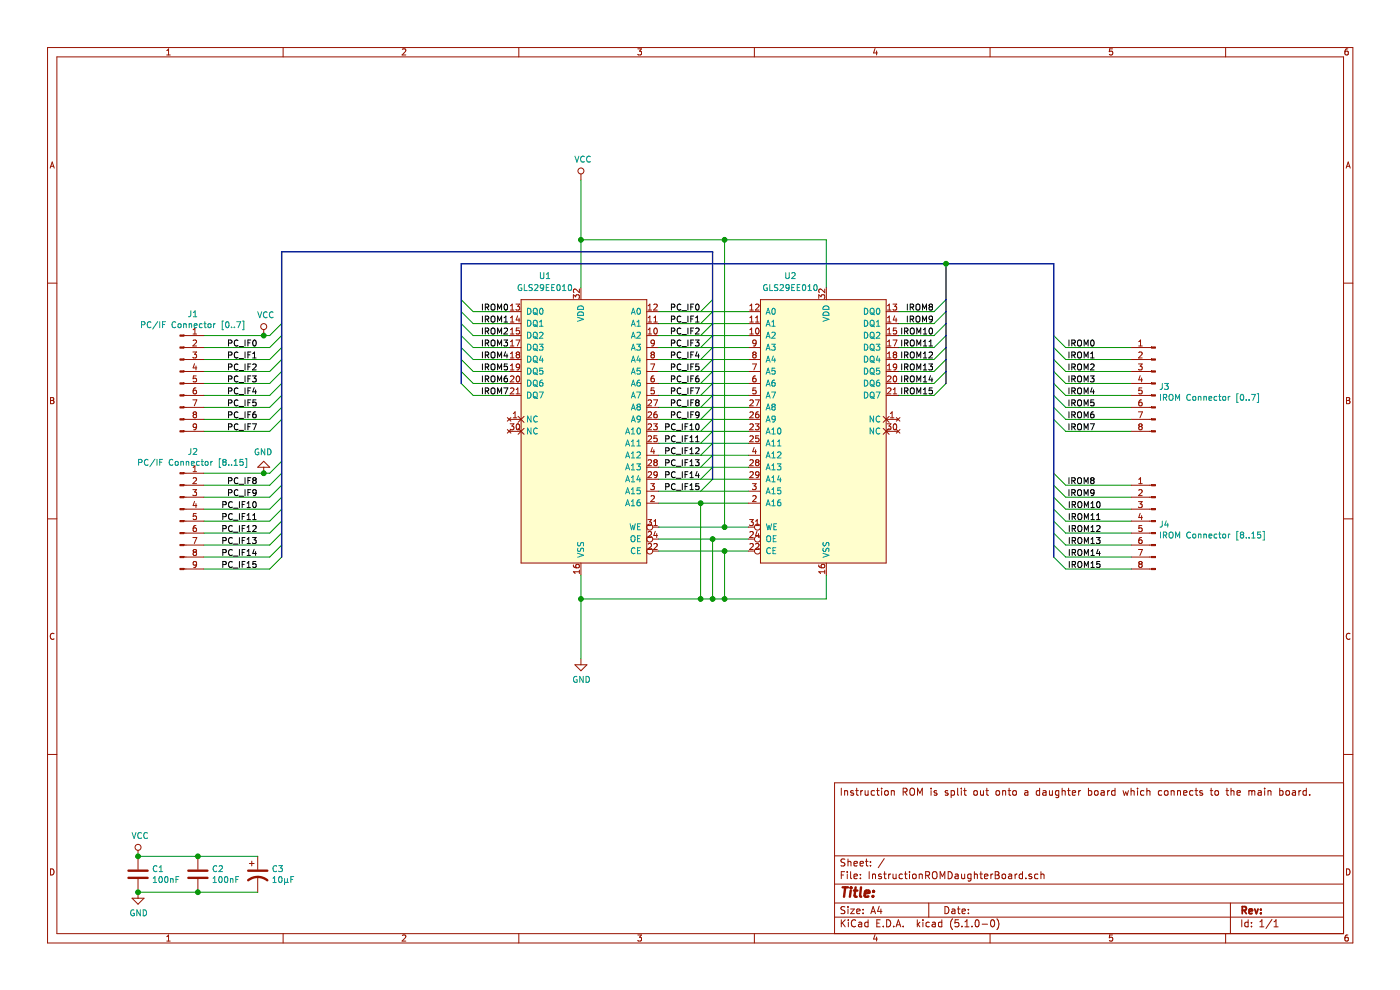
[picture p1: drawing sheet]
<svg xmlns="http://www.w3.org/2000/svg" width="297mm" height="210mm" viewBox="0 0 297 210" stroke-linecap="round" stroke-linejoin="round" font-family="sans-serif">
<g fill="none" stroke="#981200" stroke-width=".51">
<path d="M27.3 186.2h4M27.3 184.7h4M39.9 186.2h4.1M39.9 184.7h4.1M52.6 184.7h4.1M52.6 186.7a3.3 3.3 0 0 1 4.1 0M178.7 188.2h1.2M179.3 188.2l-.2 2M180.5 188.9l-.2 1.3M180.6 188.2l-.1 .2M180.6 188.2l.1 .1-.2 .1M181.1 188.9h.8"/>
<path d="M181.5 188.2l-.2 1.7 .1 .2 .3 .1M182.7 188.2l-.2 1.7 .2 .3M183.4 189.6l1-.2v-.4h-.8l-.2 .9 .3 .3 .5-.1M185.2 190v.2M185.3 189l.1 .1-.1 .1M185.3 189v.2"/>
</g>
<g fill="none" stroke="#981200" stroke-width=".21">
<path d="M10.1 10.1h276.9v189.9h-276.9zM12.1 12.1h272.9v185.9h-272.9zM35.4 11.7h.7M35.4 10.7l.4-.3v1.3M60.1 10.1v2M85.4 10.5l.5-.1 .2 .3-.8 1h.8M110.1 10.1v2M135.3 10.4h.8l-.4 .4 .3 .2v.5l-.1 .2-.6-.2M160 10.1v2M185.6 10.3l-.3 .9h.8M186 10.8v.9M210 10.1v2"/>
<path d="M236 10.4h-.6l-.1 .6 .7-.1v.6l-.2 .2-.5-.2M260 10.1v2M285.9 10.4h-.3l-.2 .3-.1 .7 .3 .3 .4-.2-.1-.6-.3-.1-.3 .3M10.6 35.7l.5-1.3 .4 1.3M10.7 35.3h.7M123.2 36.9v1.3M285.6 35.7l.4-1.3 .4 1.3M285.7 35.3h.6M10.1 60.1h2M39 71.2h4.3M39 73.7h4.3M39 76.3h4.3"/>
<path d="M39 78.8h4.3M40.9 74.7h.8l-.4 .4 .3 .2 .1 .4-.3 .2-.5-.1M41 70.9h.7M41 72.2l.4-.1 .3 .4-.8 .9h.8M41 69.9l.3-.3v1.3M41.3 77.2l-.3 .8h.8M41.6 77.6v.9M41.6 79.7h-.6v.7l.4-.2 .3 .3v.3l-.3 .2-.4-.1M55.9 69.9v1.3M108 71.2h2.5M108 68.6h2.5M108 66.1h2.5"/>
<path d="M108 73.7h2.5M108 76.3h2.5M108 78.8h2.5M108.3 70.9h.7M108.3 68.3h.7M108.3 65.8h.7M108.3 64.9l.4-.4v1.3M108.3 67.4l.4-.4v1.3M108.3 69.9l.4-.3v1.3M108.3 72.5l.4-.4v1.3M108.3 75l.4-.3v1.2M108.3 77.6l.4-.4v1.3"/>
<path d="M108.3 73.4h.7M108.3 75.9h.7M108.3 78.5h.7M108.3 79.9l.5-.2 .2 .4-.8 .9h.8M109.5 64.5h.7l-.4 .5 .4 .1v.4l-.2 .3-.5-.2M109.5 72.1h.8l-.5 1.3M109.6 79.9l.2-.2a.67 .67 0 0 1 .5 .7 .67 .67 0 0 1-.5 .6l-.3-.5zM109.8 75.2l-.3-.2 .3-.3h.2l.2 .2-.2 .3M109.8 75.2l-.3 .2 .1 .4 .2 .1h.3l.1-.2v-.3l-.2-.2M109.8 75.2h.2M109.8 67l-.3 .9h.8M110.1 67.5v.8"/>
<path d="M110.2 69.6h-.6l-.1 .6 .5-.1 .2 .2v.3l-.2 .3-.5-.2M110.2 77.8l-.2 .2-.4-.1v-.6l.4-.1 .2 .3v.7l-.2 .2-.4 .1M110.5 63.6h26.7v55.8h-26.7zM121.6 63.3v-.8l.5 .5 .1-.4h.6l.1 .2-.1 .5M122.9 61.3v.8l-.9-.8-.4 .3 .2 .4M123.2 61v2.6M137.2 71.2h2.5M137.2 68.6h2.5M137.2 66.1h2.5M137.2 73.7h2.5M137.2 76.3h2.5M137.2 78.8h2.5"/>
<path d="M137.5 70.9h.7M137.5 64.9l.4-.4v1.3M137.5 67.4l.4-.4v1.3M137.5 69.9l.4-.3v1.3M137.5 68.3h.7M137.5 65.8h.7M138 77.2h.9l-.6 1.3M138.3 75.2l-.2 .2v.3l.2 .2h.4l.1-.2v-.3l-.2-.2M138.3 75.2l-.2-.2 .2-.3h.3l.2 .2-.2 .3M138.3 75.2h.3M138.7 64.6l.5-.1 .2 .4-.7 .9h.7M138.7 68.3h.7"/>
<path d="M138.7 67.4l.4-.4v1.3M138.7 79.7h-.2a.79 .79 0 0 0-.2 1.3h.4l.1-.5-.2-.3h-.3l-.2 .3M138.8 69.7l.2-.1a.67 .67 0 0 1 .5 .6 .67 .67 0 0 1-.5 .7l-.3-.5zM138.8 72.7l-.2 .2h-.4l-.1-.2 .1-.5 .4-.1 .2 .3-.1 .9-.5 .1M158.8 71.2h2.5M158.8 68.6h2.5M158.8 66.1h2.5M158.8 73.7h2.5M158.8 76.3h2.5M158.8 78.8h2.5M159.1 70.9h.7M159.1 68.3h.7"/>
<path d="M159.1 65.8h.7M159.1 64.9l.4-.4v1.3M159.1 67.4l.4-.4v1.3M159.1 69.9l.4-.3v1.3M159.6 77.2h.9l-.6 1.3M159.9 75.2l-.2 .2v.3l.2 .2h.4l.1-.2v-.3l-.2-.2M159.9 75.2l-.2-.2 .2-.3h.3l.2 .2-.2 .3M159.9 75.2h.3M160.3 68.3h.7M160.3 64.6l.5-.1 .2 .4-.8 .9h.8M160.3 79.7h-.2a.79 .79 0 0 0-.2 1.3h.4l.1-.5-.2-.3h-.3l-.2 .3M160.3 67.4l.3-.4v1.3"/>
<path d="M160.4 69.7l.2-.1a.67 .67 0 0 1 .4 .6 .67 .67 0 0 1-.4 .7l-.3-.5zM160.4 72.7l-.2 .2h-.4l-.1-.2 .1-.5 .4-.1 .2 .3-.2 .9-.4 .1M161.3 63.6h26.7v55.8h-26.7zM173.7 63.3v-.8l.5 .5 .1-.4h.5l.2 .2-.2 .5M175 61.3v.8l-.9-.8-.4 .3 .1 .4M175.3 61v2.6M188 71.2h2.5M188 68.6h2.5M188 66.1h2.5M188 73.7h2.5M188 76.3h2.5M188 78.8h2.5"/>
<path d="M188.3 70.9h.7M188.3 68.3h.7M188.3 65.8h.7M188.3 73.4h.7M188.3 75.9h.7M188.3 78.5h.7M188.3 79.9l.5-.2 .2 .4-.8 .9h.8M188.3 64.9l.4-.4v1.3M188.3 67.4l.4-.4v1.3M188.3 69.9l.4-.3v1.3M188.3 72.5l.4-.4v1.3M188.3 75l.4-.3v1.2"/>
<path d="M188.3 77.6l.4-.4v1.3M189.4 64.5h.8l-.4 .5 .4 .1v.4l-.2 .3-.6-.2M189.4 72.1h.9l-.6 1.3M189.6 79.9l.2-.2a.67 .67 0 0 1 .4 .7 .67 .67 0 0 1-.4 .6l-.3-.5zM189.7 75.2l-.2 .2v.4l.2 .1h.4l.1-.2v-.3l-.2-.2M189.7 75.2l-.2-.2 .2-.3h.3l.2 .2-.2 .3M189.7 75.2h.3M189.8 67l-.3 .9h.8M190.1 67.5v.8M190.2 69.6h-.7v.6l.5-.1 .2 .2v.3l-.2 .3-.5-.2M190.2 77.8l-.2 .2-.4-.1-.1-.6 .5-.1 .2 .3v.7l-.2 .2-.4 .1M240 73.7h4.3"/>
<path d="M240 76.3h4.3M240 78.8h4.3M241.5 77.2h.8l-.4 .5 .3 .1 .1 .4-.2 .3-.6-.2M241.6 73.4h.7M241.6 74.8l.5-.1 .2 .3-.8 .9h.8M241.6 72.5l.4-.4v1.3M241.9 79.7l-.3 .9h.8M285 60.1h2M10.7 84.3h.5l.2 .3-.2 .3 .3 .3-.3 .4h-.5zM10.7 84.9h.5M39 89h4.3M39 81.3h4.3"/>
<path d="M39 83.9h4.3M39 91.5h4.3M39 86.4h4.3M40.9 84.8h.9l-.6 1.3M41 99.1l.3-.3v1.3M41.2 87.9l-.2 .2v.3l.2 .2h.4l.1-.2v-.3l-.3-.2M41.2 87.9l-.2-.2 .2-.3h.2l.3 .2-.3 .3M41.2 87.9h.2M41.6 82.3h-.3a.79 .79 0 0 0-.1 1.2h.4l.1-.5-.3-.2h-.2l-.2 .2M41.7 90.5l-.3 .2-.3-.1-.1-.1v-.5l.4-.1 .3 .3-.2 .8-.4 .2M55.9 97.8l1.3 1.3h-2.5zM55.9 99.1v1.3"/>
<path d="M107.6 88.6l.8 .7M107.6 91.1l.8 .8M108 89h2.5M108 81.3h2.5M108 83.9h2.5M108 91.5h2.5M108.2 89.9h.8l-.4 .5 .4 .1v.5l-.2 .2-.6-.2M108.3 82.4l.5-.1 .2 .3-.8 .9h.8M108.4 91.1l-.8 .8M108.4 88.6l-.8 .7M108.9 88.6h.7M108.9 87.7l.4-.3v1.2"/>
<path d="M109.5 83.5h.7M109.5 82.6l.4-.3v1.2M109.6 90l.2-.1a.67 .67 0 0 1 .5 .6 .67 .67 0 0 1-.5 .7l-.3-.5zM109.9 88.3l1.3 1.3M109.9 90.9l1.3 1.2M111.2 88.3l-1.3 1.3M111.2 90.9l-1.3 1.2M137.2 89h2.5M137.2 81.3h2.5M137.2 83.9h2.5M137.2 91.5h2.5M137.2 94h2.5"/>
<path d="M137.2 86.4h2.5M137.2 99.1h2.5M137.2 96.6h2.5M137.5 87.5l.5-.1 .2 .3-.8 .9h.8M137.5 84.9l.5-.1 .2 .4-.8 .9h.8M137.5 90l.5-.1 .2 .4-.8 .9h.8M137.5 92.6l.5-.2 .2 .4-.8 .9h.8M137.5 97.6l.5-.1 .2 .4-.8 .9h.8M138.4 94.9l-.3 .9h.8M138.7 89.9h.7l-.4 .5 .4 .1v.4l-.2 .3-.5-.2M138.7 84.8h.8l-.5 1.3M138.7 95.4v.8"/>
<path d="M138.8 82.3h-.6l-.1 .6 .5-.1 .2 .2v.3l-.2 .2-.5-.1M139 98.1l-.3-.3 .3-.3h.2l.2 .3-.2 .3M139 98.1l-.3 .2 .1 .4 .2 .1 .3-.1 .1-.1v-.3l-.2-.2M139 98.1h.2M139.3 87.4l-.4 .1-.2 .4 .1 .6 .5 .1 .1-.2-.1-.5-.3-.1-.3 .3M139.4 92.4h-.6l-.1 .6 .5-.1 .2 .3v.3l-.2 .2-.5-.1M158.8 89h2.5M158.8 81.3h2.5M158.8 83.9h2.5M158.8 91.5h2.5M158.8 94h2.5M158.8 86.4h2.5"/>
<path d="M158.8 99.1h2.5M158.8 96.6h2.5M159.1 87.5l.5-.1 .2 .3-.8 .9h.8M159.1 97.6l.5-.1 .2 .4-.8 .9h.8M159.1 90l.5-.1 .2 .4-.8 .9h.8M159.1 92.6l.5-.2 .2 .4-.8 .9h.8M159.1 84.9l.5-.1 .2 .4-.8 .9h.8M160 94.9l-.3 .9h.8M160.2 89.9h.8l-.4 .5 .3 .1 .1 .4-.2 .3-.6-.2M160.2 84.8h.9l-.6 1.3M160.3 95.4v.8M160.3 82.3h-.5l-.1 .6 .5-.1 .2 .2v.3l-.2 .2-.5-.1"/>
<path d="M160.5 98.1l-.2-.3 .2-.3h.3l.2 .3-.2 .3M160.5 98.1l-.2 .2v.4l.2 .1 .4-.1 .1-.1v-.3l-.2-.2M160.5 98.1h.3M160.9 87.4l-.4 .1-.2 .4v.6l.6 .1 .1-.2-.1-.5-.4-.1-.2 .3M160.9 92.4h-.6v.6l.5-.1 .2 .3v.3l-.2 .2-.5-.1M187.4 88.3l1.2 1.3M187.4 90.9l1.2 1.2M188 89h2.5M188 81.3h2.5M188 83.9h2.5M188 91.5h2.5M188.2 89.9h.8l-.4 .5 .4 .1v.5l-.2 .2-.6-.2"/>
<path d="M188.3 82.4l.5-.1 .2 .3-.8 .9h.8M188.6 88.3l-1.2 1.3M188.6 90.9l-1.2 1.2M188.9 88.6h.7M188.9 87.7l.4-.3v1.2M189.5 83.5h.7M189.5 82.6l.3-.3v1.2M189.7 90l.1-.1a.67 .67 0 0 1 .4 .6 .67 .67 0 0 1-.4 .7 .83 .83 0 0 1-.1-1.2zM190.2 91.1l.7 .8M190.2 88.6l.7 .7M190.9 88.6l-.7 .7M190.9 91.1l-.7 .8"/>
<path d="M240 89h4.3M240 81.3h4.3M240 83.9h4.3M240 91.5h4.3M240 86.4h4.3M241.5 87.4h.9l-.6 1.2M241.8 90.5l-.2-.3 .2-.3h.3l.2 .3-.2 .3M241.8 90.5l-.2 .2v.2l.2 .3 .4-.1 .1-.2v-.2l-.2-.2M241.8 90.5h.3M242.2 84.8h-.2a.79 .79 0 0 0-.2 1.3l.4-.1 .1-.4-.2-.3h-.3l-.2 .3M242.2 80.2v.8M242.2 82.3h-.6v.6l.5-.1 .2 .2v.3l-.2 .2-.5-.1"/>
<path d="M285.7 84.3h.4l.2 .3-.2 .3 .3 .3-.2 .4h-.5zM285.7 84.9h.4M10.1 110.1h2M39 118.2h4.3M39 115.6h4.3M39 113.1h4.3M39 110.5h4.3M39 108h4.3M39 105.5h4.3M39 102.9h4.3M39 100.4h4.3M40.9 103.9h.8l-.4 .4 .3 .2 .1 .4-.3 .2-.5-.1"/>
<path d="M40.9 114h.9l-.6 1.3M41 100.1h.7M41 101.5l.4-.2 .3 .4-.8 .9h.8M41.2 117.1l-.2-.2 .2-.3h.2l.3 .2-.3 .3M41.2 117.1l-.2 .2v.3l.2 .2h.4l.1-.2v-.3l-.3-.2M41.2 117.1h.2M41.3 106.4l-.3 .8h.8M41.6 111.5h-.3a.79 .79 0 0 0-.1 1.3l.4-.1 .1-.5-.3-.2h-.2l-.2 .2M41.6 106.8v.9M41.6 108.9h-.6v.7l.4-.2 .3 .3v.3l-.3 .2-.4-.1M41.7 119.7l-.3 .2-.3-.1-.1-.1v-.5l.4-.1 .3 .3-.2 .8-.4 .2M121.6 119.8l.2 .5 .4 .1h.6l.1-.6-.2-.1-.5 .1-.1 .4 .3 .2"/>
<path d="M123.2 119.4v2.6M137.2 106.7h2.5M137.2 101.7h2.5M137.2 104.2h2.5M137.4 110.2h.8l-.4 .5 .4 .1v.6l-.2 .1-.6-.1M137.5 115.4l.5-.1 .2 .3-.8 1h.8M137.5 100.2l.5-.1 .2 .3-.8 .9h.8M137.5 112.9l.5-.1 .2 .3-.8 .9h.8M138 102.6h.8l-.4 .5 .4 .1v.4l-.2 .3-.6-.2M138.1 105.3l.5-.2 .2 .4-.8 .9h.8M138.5 116.9h1.2M138.5 114.4h1.2"/>
<path d="M138.5 111.8h1.2M138.7 115.4l.5-.1 .2 .3-.7 1h.7M138.7 110.6l.4-.4v1.3M138.7 111.5h.7M139 112.7l-.3 .9h.8M139.3 113.2v.8M139.4 100.6l-.2 .2h-.4v-.6l.4-.1 .2 .2v.7l-.2 .3h-.4M158.8 106.7h2.5M158.8 116.9h1.3M158.8 114.4h1.3M158.8 101.7h2.5M158.8 104.2h2.5"/>
<path d="M158.8 111.8h1.3M159 110.2h.8l-.4 .5 .4 .1v.6l-.2 .1-.6-.1M159.1 115.4l.5-.1 .2 .3-.8 1h.8M159.1 112.9l.5-.1 .2 .3-.8 .9h.8M159.1 100.2l.5-.1 .2 .3-.8 .9h.8M159.6 102.6h.8l-.4 .5 .3 .1 .1 .4-.2 .3-.6-.2M159.7 105.3l.5-.2 .2 .4-.8 .9h.8M160.3 115.4l.5-.1 .2 .3-.8 1h.8M160.3 111.5h.7M160.3 110.6l.3-.4v1.3M160.6 112.7l-.3 .9h.8M160.9 113.2v.8"/>
<path d="M161 100.6l-.2 .2h-.4l-.1-.6 .5-.1 .2 .2-.1 .7-.1 .3h-.4M173.7 119.8l.1 .5 .5 .1h.5l.1-.6-.2-.1-.4 .1-.1 .4 .2 .2M175.3 119.4v2.6M240 118.2h4.3M240 115.6h4.3M240 113.1h4.3M240 110.5h4.3M240 108h4.3M240 105.5h4.3M240 102.9h4.3M241.5 106.4h.8l-.4 .5 .3 .1 .1 .4-.2 .3-.6-.2M241.5 116.6h.9l-.6 1.2"/>
<path d="M241.6 104l.5-.1 .2 .3-.8 .9h.8M241.6 102.6h.7M241.6 101.7l.4-.4v1.3M241.8 119.7l-.2 .2v.2l.2 .3 .4-.1 .1-.2v-.2l-.2-.2M241.8 119.7l-.2-.3 .2-.3h.3l.2 .3-.2 .3M241.8 119.7h.3M241.9 108.9l-.3 .9h.8M242.2 114h-.2a.79 .79 0 0 0-.2 1.3l.4-.1 .1-.4-.2-.3h-.3l-.2 .3M242.2 109.4v.8M242.2 111.5h-.6v.6l.5-.1 .2 .2v.3l-.2 .3-.5-.2M285 110.1h2M11.5 134.4a.58 .58 0 0 0-.8 .6 .58 .58 0 0 0 .8 .5"/>
<path d="M39 120.7h4.3M122.9 120.9v.8M122.9 121.3h-1.3l.4 .4M123.2 139.7v1.3M175 121.3h-1.3l.4 .4M175 120.9v.8M240 120.7h4.3M286.4 134.4a.58 .58 0 0 0-.8 .6 .58 .58 0 0 0 .8 .5M122 141h2.5l-1.3 1.3zM10.1 160h2M178.5 167.2v1.5M179.2 167.7v1"/>
<path d="M179.2 167.8h.5l.1 .9M179.2 167.8h.1M181 167.8l-.3-.1-.2 .2v.2l.5 .2v.3h-.5M181.5 167.7h.6M181.7 167.2v1.3l.4 .2M182.6 167.7v1M183 167.7l-.4 .3M183.5 167.7l.1 .9 .4 .1 .2-.1M184.2 167.7v1M185.5 167.8l-.4-.1-.3 .3 .1 .6 .2 .1 .4-.1M186 167.7h.5M186.2 167.2v1.3l.3 .2"/>
<path d="M187 167.2v.1M187 167.7v1M187.7 167.8l.2-.1 .5 .1v.8l-.2 .1-.5-.1zM189.1 167.8l.2-.1 .4 .1v.9M189.1 167.7v1M191.6 168l.7-.1 .1-.2-.1-.4-.7-.1v1.5M192 168l.4 .7M193.2 167.3a.5 .5 0 0 1 .6-.1 .5 .5 0 0 1 .2 .5v.5a.5 .5 0 0 1-.5 .5 .5 .5 0 0 1-.5-.5v-.5zM194.6 168.7v-1.5l.6 1.1 .5-1.1v1.5M197.5 167.2v.1M197.5 167.7v1M198.7 167.8l-.3-.1-.2 .2v.2l.5 .2v.3h-.5"/>
<path d="M201.1 167.8l-.4-.1-.2 .2 .1 .2 .5 .2v.3h-.6M201.8 167.8l.4-.1 .3 .3-.1 .6-.2 .1-.4-.1M201.8 167.7v1.5M203.2 167.2v1.3l.2 .2M203.9 167.2v.1M203.9 167.7v1M204.4 167.7h.6M204.7 167.2v1.3l.3 .2M206.6 167.8l.3-.1 .4 .1v.8l-.2 .1-.5-.1zM208 167.7l.1 .9 .3 .1 .2-.1M208.6 167.7v1M209.1 167.7h.6"/>
<path d="M209.3 167.2v1.3l.4 .2M211.4 167.8l.2-.1 .4 .1v.8l-.2 .1-.4-.1zM212.7 167.8l.2-.1 .4 .1v.9M212.7 167.7v1M213.8 167.7h.6M214.1 167.2v1.3l.3 .2M214.9 167.8l.2-.1 .5 .1v.8l-.3 .1-.4-.1zM217.4 167.8h.6l.1 .9M218.1 168.1h-.5l-.3 .2 .3 .4 .5-.1M220.5 167.8l-.4-.1-.3 .3 .1 .6 .2 .1 .4-.1M220.5 167.2v1.5M221.3 167.8h.5l.1 .9"/>
<path d="M221.9 168.1h-.5l-.2 .2 .2 .4 .5-.1M222.6 167.7l.1 .9 .4 .1 .2-.1M223.3 167.7v1M224.6 167.8l-.4-.1-.3 .3 .1 .6 .2 .1 .4-.1M224.6 167.7v1.3l-.3 .2-.3-.1M225.3 167.8l.3-.1 .3 .1 .1 .9M225.3 167.2v1.5M226.5 167.7h.5M226.7 167.2v1.3l.3 .2M227.5 168.2l.7-.1-.1-.3-.4-.1-.2 .2 .1 .7h.5M228.8 167.7v1M229.3 167.7l-.5 .3"/>
<path d="M230.9 167.8l.4-.1 .3 .3-.1 .6-.2 .1-.4-.1M230.9 167.2v1.5M232.3 167.8l.2-.1 .4 .1v.8l-.2 .1-.4-.1zM233.6 167.8h.6l.1 .9M234.3 168.1h-.5l-.3 .2 .3 .4 .5-.1M235 167.7v1M235.4 167.7l-.4 .3M236.5 167.8l-.4-.1-.3 .3 .1 .6 .2 .1 .4-.1M236.5 167.2v1.5M238.2 167.7l.3 1 .3-.7 .3 .7 .3-1M239.9 167.8l.3-.1 .3 .1 .1 .9M239.9 167.2v1.5"/>
<path d="M241.3 167.2v.1M241.3 167.7v1M242.7 167.8l-.5-.1-.2 .3v.6l.2 .1 .5-.1M243.3 167.8l.2-.1 .4 .1 .1 .9M243.3 167.2v1.5M246.4 167.8l-.4-.1-.3 .3 .1 .6 .2 .1 .4-.1M247.1 167.8l.2-.1 .4 .1v.8l-.2 .1-.4-.1zM248.5 167.8l.2-.1 .3 .1 .1 .9M248.5 167.7v1M249.8 167.8l.2-.1 .4 .1v.9M249.8 167.7v1M251.1 168.2l.7-.1-.1-.3-.4-.1-.2 .2v.7h.6"/>
<path d="M253.1 167.8l-.5-.1-.2 .3v.6l.2 .1 .5-.1M253.5 167.7h.6M253.7 167.2v1.3l.4 .2M255.1 167.8l-.4-.1-.2 .2 .1 .2 .5 .2v.3h-.6M256.7 167.7h.6M256.9 167.2v1.3l.4 .2M257.8 167.8l.2-.1 .4 .1v.8l-.2 .1-.4-.1zM260.1 167.7h.5M260.3 167.2v1.3l.3 .2M261.2 167.8l.2-.1 .3 .1 .1 .9M261.2 167.2v1.5M262.4 168.2l.7-.1v-.3l-.5-.1-.2 .2 .1 .7h.6"/>
<path d="M264.9 167.8l.5-.1 .2 .2M264.9 167.7v1M265.6 167.9l.2-.2 .3 .1 .1 .9M265.6 167.9v.8M266.9 167.8h.6l.1 .9M267.6 168.1h-.5l-.2 .2 .2 .4 .5-.1M268.3 167.2v.1M268.3 167.7v1M269 167.8l.2-.1 .4 .1v.9M269 167.7v1M271.5 167.8l.4-.1 .3 .3-.1 .6h-.6M271.5 167.2v1.5"/>
<path d="M272.9 167.8l.2-.1 .4 .1v.8l-.2 .1-.4-.1zM274.2 167.8h.6v.9M274.8 168.1l-.7 .2 .3 .4 .4-.1M275.5 167.7v1M276 167.7l-.5 .3M277.1 167.8l-.4-.1-.3 .3 .1 .6 .2 .1 .4-.1M277.1 167.2v1.5M277.8 168.6v.1M285 166.1h-108v31.9M285 160h2M10.7 184.3a.65 .65 0 0 1 .8 .7 .65 .65 0 0 1-.8 .6zM28 190.5h2.6l-1.3 1.3z"/>
<path d="M29.3 180.4v4M29.3 186.5v4M35.4 198.7l.4-.4v1.3M35.4 199.6h.7M42 181.6v2.8M42 186.5v2.8M52.9 183.2h1M53.4 182.7v1M54.7 181.6v2.8M54.7 186v3.3M60.1 198v2M85.4 198.4l.5-.1 .2 .4-.8 .9h.8"/>
<path d="M110.1 198v2M135.3 198.3h.8l-.4 .5 .3 .1v.6l-.1 .1-.6-.1M160 198v2M177 194.5h108M177 191.5h108M177 187.5h108M177 181.5h108M178.5 185.6h.5M178.5 195.1v1.5M178.7 195.7l.6 .9M179.2 184.9h-.7v1.5M179.2 192.4l-.5-.1-.3 .3 .1 .3 .7 .3v.5l-.2 .1-.6-.1"/>
<path d="M179.2 182.3l-.5-.1-.3 .3 .1 .3 .7 .3v.5l-.2 .1-.6-.1M179.3 195.1l-.8 .9M179.7 184.9v.1M179.7 185.4v1M179.9 182.2v1.5M179.9 192.3v.2M179.9 192.8v1M179.9 182.8l.2-.1 .4 .1v.9M180 195.1v.2M180 195.6v1M180.5 192.8h.7l-.7 1h.7M180.5 184.9v1.3l.2 .2"/>
<path d="M181.2 185.9l.7-.1-.1-.3-.4-.1-.2 .2v.7h.6M181.2 183.2l.7-.1-.1-.3-.4-.1-.2 .2v.7h.6M181.5 195.3a.59 .59 0 0 0-.7-.1 .59 .59 0 0 0-.2 .8 .56 .56 0 0 0 .3 .5 .56 .56 0 0 0 .6 0M181.7 193.3l.8-.1-.1-.3-.5-.1-.2 .2 .1 .7h.6M182.2 195.7h.5l.1 .9M182.5 183.2l.7-.1-.1-.3-.4-.1-.2 .2v.7h.6M182.5 186.3v.1M182.5 185.5v.1M182.8 196h-.5l-.2 .2 .2 .4 .5-.1M183.1 193.7v.1M183.1 192.9v.1M183.6 182.7h.6"/>
<path d="M183.8 182.2v1.3l.4 .2M184.2 195.7l-.5-.1-.3 .3 .1 .6 .2 .1 .5-.1M184.2 195.1v1.5M184.4 184.9v1.5M184.7 183.6v.1M184.7 182.8v.1M184.7 193.8l.5-1.5 .5 1.5M184.9 193.4h.7M185.1 185.5l.2-.1 .4 .1v.9M185.1 185.4v1M185.6 198.3l-.3 .9h.8M186 198.8v.8"/>
<path d="M186 195.8h.5M186.5 192.2l-.3 1.1h.9M186.7 195.1h-.7v1.5h.7M186.9 192.8v1M187 185.5l-.4-.1-.2 .2v.2l.6 .2v.3h-.6M187.4 196.5v.1M187.5 185.4h.5M187.6 182.1l-1.3 2M187.7 184.9v1.3l.3 .2M188.1 195.1a.76 .76 0 0 1 .9 .8 .76 .76 0 0 1-.9 .7zM188.5 185.4v1M189 185.4l-.5 .3"/>
<path d="M189.4 185.4l.1 .9 .4 .1 .2-.1M189.6 196.5v.1M190.1 185.4v1M190.1 196.6l.5-1.5 .5 1.5M190.2 196.2h.7M191.4 185.5l-.4-.1-.3 .3 .2 .6h.5M191.6 196.5v.1M191.9 185.4h.5M192.1 184.9v1.3l.3 .2M192.9 184.9v.1M192.9 185.4v1M193.7 185.5l.2-.1 .4 .1v.8l-.2 .1-.4-.1z"/>
<path d="M194.6 195.1v1.5M194.7 196l.5 .6M195 185.5l.2-.1 .4 .1 .1 .9M195 185.4v1M195.2 195.6l-.6 .6M195.8 195.1v.2M195.8 195.6v1M196.4 185.7l.7-.1 .1-.6-.3-.1h-.5v1.5M196.7 185.7l.5 .7M197 191.5v3M197.2 195.7l-.5-.1-.3 .3 .1 .6 .2 .1 .5-.1M197.8 195.7h.6v.9"/>
<path d="M198 185a.5 .5 0 0 1 .5-.1 .5 .5 0 0 1 .3 .5v.5a.5 .5 0 0 1-.5 .5 .5 .5 0 0 1-.5-.5v-.5zM198.4 196l-.7 .2 .2 .4 .5-.1M199.4 186.4v-1.5l.5 1.1 .5-1.1v1.5M199.8 195.7l-.4-.1-.3 .3v.6l.3 .1 .4-.1M199.8 195.1v1.5M200.5 192.3a.75 .75 0 0 1 .8 .8 .75 .75 0 0 1-.8 .7zM201.1 184.9a.76 .76 0 0 1 .9 .7 .76 .76 0 0 1-.9 .8zM202 192.9h.5l.1 .9M202.1 194.9a1.71 1.71 0 0 0 0 2.3M202.6 193.2h-.5l-.2 .3 .2 .3 .5-.1M202.6 185.5h.6l.1 .9M203.1 192.8h.6"/>
<path d="M203.3 185.8l-.7 .2 .2 .4 .5-.1M203.3 192.3v1.3l.4 .2M203.4 195.1h-.8v.7l.7-.1 .1 .3v.5l-.2 .1-.6-.1M204 185.4l.1 .9 .3 .1 .3-.1M204.1 196.5v.1M204.1 193.3l.7-.1-.1-.3-.4-.1-.2 .2 .1 .7h.5M204.7 185.4v1M204.7 196.6h.9M204.7 195.5l.4-.4v1.5M205.4 193.7v.1M205.4 192.9v.1M206 185.5l-.4-.1-.3 .3 .1 .6 .2 .1 .4-.1"/>
<path d="M206 185.4v1.2l-.3 .3-.3-.1M206.2 196.5v.1M206.7 185.5l.2-.1 .4 .1v.9M206.7 184.9v1.5M207 195.3l.3-.2a.86 .86 0 0 1-.1 1.5l-.2-.1-.1-.5zM207.9 185.4h.5M208.1 184.9v1.3l.3 .2M208.4 196h1.1M208.8 185.9l.8-.1-.1-.3-.4-.1-.3 .2 .1 .7h.6M210 198v2M210.2 185.4v1M210.3 195.2l.2-.1a.8 .8 0 0 1 .5 .8 .8 .8 0 0 1-.5 .7 1 1 0 0 1-.2-1.4z"/>
<path d="M210.6 185.4l-.4 .3M211.1 185.6h.5M211.1 184.9h.5l.3 .3-.3 .4 .3 .2 .1 .3-.3 .3h-.6zM211.5 194.9a1.71 1.71 0 0 1 0 2.3M212.6 185.5l.3-.1 .4 .1v.8l-.2 .1-.5-.1zM214 185.5h.6v.9M214.6 185.8h-.5l-.2 .2 .2 .4 .5-.1M215.3 185.4v1M215.8 185.4l-.5 .3M216.9 185.5l-.4-.1-.3 .3 .1 .6h.6M216.9 184.9v1.5M217.6 186.3v.1"/>
<path d="M218.8 185.5l-.3-.1-.2 .2v.2l.5 .2v.3h-.5M220.2 185.5l-.4-.1-.3 .3 .1 .6 .2 .1 .4-.1M220.8 185.5l.3-.1 .3 .1 .1 .9M220.8 184.9v1.5M236 198.3h-.6l-.1 .6h.7v.6l-.2 .1-.5-.1M260 198v2M261 191.5v6.5M263.4 195.1v1.5M264.8 195.7l-.4-.1-.3 .3 .1 .6h.6M264.8 195.1v1.5M265.5 196.5v.1M265.5 195.7v.1"/>
<path d="M267.3 196.6h.8M267.3 195.5l.4-.4v1.5M269.8 195l-1.2 2M270.3 196.6h.8M270.3 195.5l.4-.4v1.5M285.7 184.3a.65 .65 0 0 1 .7 .7 .65 .65 0 0 1-.7 .6zM285.9 198.3l-.3 .1-.2 .2-.1 .8 .3 .2 .4-.1-.1-.6-.3-.1-.3 .3"/>
<circle cx="123.2" cy="36.3" r=".63"/>
<circle cx="55.9" cy="69.3" r=".63"/>
<circle cx="137.8" cy="111.8" r=".63"/>
<circle cx="137.8" cy="114.4" r=".63"/>
<circle cx="137.8" cy="116.9" r=".63"/>
<circle cx="160.7" cy="116.9" r=".63"/>
<circle cx="160.7" cy="114.4" r=".63"/>
<circle cx="160.7" cy="111.8" r=".63"/>
<circle cx="29.3" cy="179.7" r=".63"/>
</g>
<g fill="none" stroke="#009596" stroke-width=".21">
<path d="M122 33.1l.4 1.3 .4-1.3M124 33.2a.56 .56 0 0 0-.8 .6 .56 .56 0 0 0 .8 .5M125.2 33.2a.56 .56 0 0 0-.8 .6 .56 .56 0 0 0 .8 .5M114.6 57.8v1.1l.3 .2 .3-.1 .2-.1v-1.1M115.9 59.1h.7M115.9 58.2l.4-.4v1.3M166.7 57.8v1.1l.2 .2 .4-.1 .1-.1v-1.1M168 58l.4-.2 .3 .4-.8 .9h.8M30 68.9l.6-.1 .2-.1-.1-.3-.7-.2v1.3M32 68.4a.56 .56 0 0 0-.7 .1 .56 .56 0 0 0 0 .7l.3 .3 .4-.1M33.5 68.2l-1.1 1.6M33.9 68.2v1.3"/>
<path d="M34.5 68.8h.4M35.1 68.2h-.6v1.3M37.3 68.4a.56 .56 0 0 0-.8 .1 .56 .56 0 0 0 0 .7l.4 .3 .4-.1M37.9 68.7l.5 .1-.1 .7-.5-.1zM39 68.8l.4-.1 .1 .8M39 68.7v.8M40.1 68.8l.5-.1 .1 .8M40.1 68.7v.8M40.5 65.9v.9l-.2 .3-.3 .1M41 67.2h.8M41 66.3l.4-.4v1.3M41.2 69.1l.6-.1v-.3h-.4l-.2 .1 .1 .7h.5"/>
<path d="M42.9 68.7h-.4l-.2 .2 .1 .6h.5M43.3 68.7h.4M43.5 68.2v1.1l.2 .2M44.2 68.7l.5 .1-.1 .7-.4-.1zM45.3 68.7v.8M45.7 68.7l-.4 .2M47.4 68.1h-.3v1.8h.3M48 68.4l.2-.2a.67 .67 0 0 1 .4 .7 .67 .67 0 0 1-.4 .6l-.4-.5zM49.1 69.4v.1M49.7 69.4v.1M50.2 68.2h.9l-.6 1.3M51.4 68.1h.3v1.8h-.3"/>
<path d="M54.7 66.1l.4 1.3 .4-1.3M56.7 66.3a.56 .56 0 0 0-.8 .5 .56 .56 0 0 0 .8 .5M57.9 66.3a.56 .56 0 0 0-.8 .5 .56 .56 0 0 0 .8 .5M110.6 60.4a.59 .59 0 0 0-.7 .6 .59 .59 0 0 0 .7 .6l.1-.5h-.3M111.2 60.4v1.2h.6M111.9 65.4a.64 .64 0 0 1 .8 .6 .64 .64 0 0 1-.8 .7zM111.9 67.9a.64 .64 0 0 1 .8 .7 .64 .64 0 0 1-.8 .6zM111.9 70.5a.64 .64 0 0 1 .8 .6 .64 .64 0 0 1-.8 .6zM111.9 73a.64 .64 0 0 1 .8 .6 .64 .64 0 0 1-.8 .7zM111.9 75.6a.64 .64 0 0 1 .8 .6 .64 .64 0 0 1-.8 .6zM111.9 78.1a.64 .64 0 0 1 .8 .6 .64 .64 0 0 1-.8 .7zM112.9 60.4h-.5l-.1 .1v.4l.5 .2 .1 .3-.2 .2h-.5"/>
<path d="M113.2 70.6l.2-.1a.44 .44 0 0 1 .6 .4l-.1 .7-.5 .1-.2-.1zM113.2 68.1l.2-.2a.44 .44 0 0 1 .6 .5l-.1 .6-.5 .2-.2-.2zM113.2 65.6l.2-.2a.44 .44 0 0 1 .6 .4l-.1 .7-.5 .2-.2-.2zM113.2 73.2l.2-.2a.44 .44 0 0 1 .6 .4l-.1 .7-.5 .2-.2-.2zM113.2 75.7l.2-.1a.44 .44 0 0 1 .6 .4l-.1 .6-.5 .2-.2-.2zM113.2 78.3l.2-.2a.44 .44 0 0 1 .6 .4l-.1 .7-.5 .2-.2-.2zM113.4 66.4l.6 .4M113.4 68.9l.6 .4M113.4 71.4l.6 .5M113.4 74l.6 .4M113.4 76.5l.6 .4M113.4 79.1l.6 .4"/>
<path d="M113.4 60.5l.5-.1 .2 .3-.8 .9h.8M114.4 73h.8l-.4 .5 .3 .1v.6l-.2 .1-.5-.1M114.5 70.6l.4-.1 .3 .3-.8 .9h.8M114.5 69.2h.7M114.5 68.3l.3-.4v1.3M114.6 65.5l.2-.1a.67 .67 0 0 1 .4 .6 .67 .67 0 0 1-.4 .7l-.3-.5zM114.8 75.5l-.3 .9h.7M115.1 76v.8M115.1 78.1h-.6v.6l.2-.1 .4 .1v.5l-.2 .2-.4-.2M115.3 60.9l-.2 .3-.4-.1-.1-.2 .1-.4 .4-.1 .2 .2v.7l-.2 .3h-.4M115.9 61h.4M116.5 60.4h-.6v1.2h.6"/>
<path d="M117 61h.5M117.6 60.4h-.6v1.2h.6M118.2 60.5l.2-.1a.67 .67 0 0 1 .5 .6 .67 .67 0 0 1-.5 .6l-.3-.4zM119.3 61.6h.8M119.3 60.7l.4-.3v1.2M120.7 60.4h.2a.69 .69 0 0 1 .4 .6 .69 .69 0 0 1-.4 .6 .83 .83 0 0 1-.2-1.2zM122.5 67.3l1.3 .4-1.3 .5M122.7 65a.66 .66 0 0 1 .8-.1 .66 .66 0 0 1 .3 .7h-1.3zM122.7 66.3a.66 .66 0 0 1 .8-.1 .66 .66 0 0 1 .3 .7h-1.3zM133.9 71.7l.4-1.2 .5 1.2M133.9 69.2l.4-1.3 .5 1.3M133.9 66.7l.4-1.3 .5 1.3"/>
<path d="M133.9 79.4l.4-1.3 .5 1.3M133.9 76.8l.4-1.2 .5 1.2M133.9 74.3l.4-1.3 .5 1.3M134.1 71.4h.5M134.1 68.8h.5M134.1 66.3h.5M134.1 79h.5M134.1 76.5h.5M134.1 73.9h.5M135.1 73h.8l-.5 .5 .4 .1v.6l-.2 .1-.5-.1M135.1 70.6l.5-.1 .3 .3-.8 .9h.8M135.1 69.2h.8"/>
<path d="M135.1 68.3l.4-.4v1.3M135.3 65.5l.1-.1a.67 .67 0 0 1 .5 .6 .67 .67 0 0 1-.5 .7l-.3-.5zM135.4 75.5l-.3 .9h.8M135.7 76v.8M135.8 78.1h-.6l-.1 .6 .2-.1 .5 .1v.5l-.2 .2-.5-.2M162.5 71.7l.5-1.2 .4 1.2M162.5 69.2l.5-1.3 .4 1.3M162.5 66.7l.5-1.3 .4 1.3M162.5 79.4l.5-1.3 .4 1.3M162.5 76.8l.5-1.2 .4 1.2M162.5 74.3l.5-1.3 .4 1.3M162.7 71.4h.6"/>
<path d="M162.7 68.8h.6M162.7 66.3h.6M162.7 79h.6M162.7 76.5h.6M162.7 73.9h.6M162.7 60.4a.59 .59 0 0 0-.7 .6 .59 .59 0 0 0 .7 .6l.1-.5h-.3M163.3 60.4v1.2h.6M163.7 73h.8l-.5 .5 .4 .1v.6l-.2 .1-.5-.1M163.7 70.6l.5-.1 .3 .3-.8 .9h.8M163.7 69.2h.8M163.7 68.3l.4-.4v1.3M163.9 65.5l.1-.1a.69 .69 0 0 1 .5 .6 .69 .69 0 0 1-.5 .7l-.3-.5z"/>
<path d="M164 75.5l-.3 .9h.8M164.4 76v.8M164.4 78.1h-.6l-.1 .6 .2-.1h.5v.6l-.2 .2-.5-.2M165 60.4h-.5l-.1 .1v.4l.5 .2 .1 .3-.2 .2h-.5M165.5 60.5l.5-.1 .2 .3-.8 .9h.8M167.4 60.9l-.2 .3-.4-.1-.1-.2 .1-.4 .4-.1 .2 .2v.7l-.2 .3h-.4M168 61h.4M168.6 60.4h-.6v1.2h.6M169.1 61h.4M169.7 60.4h-.6v1.2h.6M170.3 60.5l.2-.1a.67 .67 0 0 1 .4 .6 .67 .67 0 0 1-.4 .6l-.3-.4zM171.4 61.6h.7"/>
<path d="M171.4 60.7l.4-.3v1.2M172.8 60.5l.1-.1a.69 .69 0 0 1 .5 .6 .69 .69 0 0 1-.5 .6l-.3-.4zM174.6 67.3l1.3 .4-1.3 .5M174.8 66.3a.66 .66 0 0 1 .7-.1 .66 .66 0 0 1 .4 .7h-1.3zM174.8 65a.66 .66 0 0 1 .7-.1 .66 .66 0 0 1 .4 .7h-1.3zM183.4 70.5a.64 .64 0 0 1 .7 .6 .64 .64 0 0 1-.7 .6zM183.4 67.9a.64 .64 0 0 1 .7 .7 .64 .64 0 0 1-.7 .6zM183.4 65.4a.64 .64 0 0 1 .7 .6 .64 .64 0 0 1-.7 .7zM183.4 73a.64 .64 0 0 1 .7 .6 .64 .64 0 0 1-.7 .7zM183.4 75.6a.64 .64 0 0 1 .7 .6 .64 .64 0 0 1-.7 .6zM183.4 78.1a.64 .64 0 0 1 .7 .6 .64 .64 0 0 1-.7 .7zM184.6 70.6l.3-.1a.44 .44 0 0 1 .5 .4v.7l-.5 .1-.3-.1z"/>
<path d="M184.6 68.1l.3-.2a.44 .44 0 0 1 .5 .5v.6l-.5 .2-.3-.2zM184.6 65.6l.3-.2a.44 .44 0 0 1 .5 .4v.7l-.5 .2-.3-.2zM184.6 73.2l.3-.2a.44 .44 0 0 1 .5 .4v.7l-.5 .2-.3-.2zM184.6 75.7l.3-.1a.44 .44 0 0 1 .5 .4v.6l-.5 .2-.3-.2zM184.6 78.3l.3-.2a.44 .44 0 0 1 .5 .4v.7l-.5 .2-.3-.2zM184.8 66.4l.7 .4M184.8 68.9l.7 .4M184.8 71.4l.7 .5M184.8 74l.7 .4M184.8 76.5l.7 .4M184.8 79.1l.7 .4M185.9 73h.7l-.4 .5 .4 .1v.6l-.2 .1-.5-.1"/>
<path d="M185.9 70.6l.5-.1 .2 .3-.7 .9h.7M185.9 69.2h.7M185.9 68.3l.4-.4v1.3M186 65.5l.2-.1a.67 .67 0 0 1 .5 .6 .67 .67 0 0 1-.5 .7l-.3-.5zM186.2 75.5l-.3 .9h.8M186.5 76v.8M186.6 78.1h-.6l-.1 .6 .2-.1 .5 .1v.5l-.2 .2-.5-.2M29.4 98.1l.6-.1 .1-.1v-.3l-.7-.2v1.3M31.4 97.6a.58 .58 0 0 0-.8 .5 .58 .58 0 0 0 .7 .6l.1-.1M32.9 97.4l-1.1 1.6M33.3 97.4v1.3M33.9 98h.4"/>
<path d="M34.5 97.4h-.6v1.3M36.7 97.6a.58 .58 0 0 0-.8 .5 .58 .58 0 0 0 .7 .6l.1-.1M37.3 97.9h.3l.2 .2v.4l-.2 .2-.4-.2zM38.4 98l.5-.1v.8M38.4 97.9v.8M39.5 97.9v.8M39.5 98l.5-.1 .1 .8M40.5 95.1v.9l-.2 .3-.3 .1M40.6 98.3l.6-.1-.1-.3h-.3l-.2 .1 .1 .7h.4M41 95.3l.5-.2 .3 .4-.8 .9h.8M42.3 97.9h-.4l-.2 .2 .1 .6h.5M42.7 97.9h.4"/>
<path d="M42.8 97.4v1.1l.3 .2M43.6 98l.1-.1 .4 .1-.1 .7-.4-.1zM44.7 97.9v.8M45.1 97.9l-.4 .2M46.8 97.3h-.3v1.8h.3M47.5 98l-.2-.3 .2-.3 .4 .2v.3l-.2 .1M47.5 98l-.2 .2v.3l.2 .2h.2l.3-.2-.1-.4-.2-.1M47.5 98h.2M48.5 98.6v.1M49.1 98.6v.1M49.7 97.8l.3-.4v1.3M49.7 98.7h.7"/>
<path d="M51.6 97.4h-.7v.6l.2-.1 .5 .1v.6l-.2 .1-.5-.1M52 97.3h.3v1.8h-.3M54.8 95.3a.59 .59 0 0 0-.7 .6 .59 .59 0 0 0 .7 .5l.1-.5h-.2M56.2 95.2v1.3l-.8-1.3v1.3M56.8 95.2a.64 .64 0 0 1 .7 .6 .64 .64 0 0 1-.7 .7zM111.9 80.6a.64 .64 0 0 1 .8 .7 .64 .64 0 0 1-.8 .6zM111.9 83.2a.64 .64 0 0 1 .8 .6 .64 .64 0 0 1-.8 .6zM112.7 88.2v1.3l-.8-1.3v1.3M112.7 90.8v1.3l-.8-1.3v1.3M113.2 80.8l.2-.2a.44 .44 0 0 1 .6 .5l-.1 .6-.5 .2-.2-.2zM113.2 83.3l.2-.1a.44 .44 0 0 1 .6 .4l-.1 .7-.5 .1-.2-.1zM113.4 81.6l.6 .4"/>
<path d="M113.4 84.1l.6 .5M114 88.4a.56 .56 0 0 0-.8 .5 .56 .56 0 0 0 .8 .5M114 90.9a.56 .56 0 0 0-.8 .5 .56 .56 0 0 0 .8 .5M114.4 83.2h.8l-.5 1.2M115.1 80.6h-.3a.79 .79 0 0 0-.1 1.3l.4-.1v-.6l-.4-.1-.2 .3M132.7 92.1l.4-1.3 .5 1.3M132.7 94.6l.4-1.3 .5 1.3M132.7 99.7l.4-1.3 .5 1.3M132.7 97.1l.4-1.2 .5 1.2M132.8 91.7h.6M132.8 94.2h.6M132.8 99.3h.6"/>
<path d="M132.8 96.8h.6M133.9 91.1l.4-.3v1.3M133.9 93.7l.4-.4v1.3M133.9 96.2l.4-.3v1.2M133.9 98.8l.4-.4v1.3M133.9 92.1h.7M133.9 94.6h.7M133.9 89.5l.4-1.3 .5 1.3M133.9 87l.4-1.3 .5 1.3M133.9 99.7h.7M133.9 97.1h.7M133.9 84.4l.4-1.2 .5 1.2"/>
<path d="M133.9 81.9l.4-1.3 .5 1.3M134.1 81.5h.5M134.1 89.2h.5M134.1 86.6h.5M134.1 84.1h.5M135.1 98.4h.8l-.5 .5 .4 .1v.5l-.2 .2-.5-.2M135.1 83.2h.8l-.5 1.2M135.1 96l.5-.1 .3 .3-.8 .9h.8M135.1 93.7l.4-.4v1.3M135.1 94.6h.8M135.3 90.9l.1-.1a.67 .67 0 0 1 .5 .6 .67 .67 0 0 1-.5 .7l-.3-.5zM135.4 86.3l-.3-.3 .3-.3 .4 .1v.3l-.2 .2"/>
<path d="M135.4 86.3l-.3 .2v.2l.3 .3 .3-.1 .2-.2-.1-.3-.2-.1M135.4 86.3h.2M135.7 80.6h-.2a.79 .79 0 0 0-.1 1.3l.4-.1v-.6l-.4-.1-.3 .3M135.9 88.8l-.3 .2h-.3l-.2-.2 .1-.4 .4-.2 .3 .3-.1 .7-.2 .3h-.3M162.5 92.1l.5-1.3 .4 1.3M162.5 94.6l.5-1.3 .4 1.3M162.5 89.5l.5-1.3 .4 1.3M162.5 87l.5-1.3 .4 1.3M162.5 99.7l.5-1.3 .4 1.3M162.5 97.1l.5-1.2 .4 1.2M162.5 84.4l.5-1.2 .4 1.2M162.5 81.9l.5-1.3 .4 1.3"/>
<path d="M162.7 81.5h.6M162.7 91.7h.6M162.7 94.2h.6M162.7 89.2h.6M162.7 86.6h.6M162.7 99.3h.6M162.7 96.8h.6M162.7 84.1h.6M163.7 83.2h.8l-.5 1.2M163.7 92.1h.8M163.7 94.6h.8M163.7 99.7h.8"/>
<path d="M163.7 97.1h.8M163.7 91.1l.4-.3v1.3M163.7 93.7l.4-.4v1.3M163.7 96.2l.4-.3v1.2M163.7 98.8l.4-.4v1.3M164 86.3l-.3-.3 .3-.3 .4 .1v.3l-.2 .2M164 86.3h.2M164 86.3l-.3 .2v.2l.3 .3 .4-.1 .1-.2-.1-.3-.2-.1M164.4 80.6l-.4 .1-.3 .5 .1 .6h.6v-.6l-.4-.1-.3 .3M164.5 88.8l-.3 .2h-.3l-.1-.6 .4-.2 .3 .3-.1 .7-.2 .3h-.3M164.9 98.4h.8l-.5 .5 .4 .1v.5l-.2 .2-.5-.2M165 94.6h.7"/>
<path d="M165 96l.4-.1 .3 .3-.8 .9h.8M165 93.7l.3-.4v1.3M165.1 90.9l.1-.1a.67 .67 0 0 1 .5 .6 .67 .67 0 0 1-.5 .7l-.2-.5zM183.4 80.6a.64 .64 0 0 1 .7 .7 .64 .64 0 0 1-.7 .6zM183.4 83.2a.64 .64 0 0 1 .7 .6 .64 .64 0 0 1-.7 .6zM184.6 80.8l.3-.2a.44 .44 0 0 1 .5 .5v.6l-.5 .2-.3-.2zM184.6 83.3l.3-.1a.44 .44 0 0 1 .5 .4v.7l-.5 .1-.3-.1zM184.8 81.6l.7 .4M184.8 84.1l.7 .5M185.3 88.2v1.3l-.7-1.3v1.3M185.3 90.8v1.3l-.7-1.3v1.3M185.9 83.2h.8l-.5 1.2"/>
<path d="M186.5 80.6h-.2a.79 .79 0 0 0-.1 1.3l.4-.1v-.6l-.4-.1-.3 .3M186.6 88.4a.56 .56 0 0 0-.7 .5 .56 .56 0 0 0 .7 .5M186.6 90.9a.56 .56 0 0 0-.7 .5 .56 .56 0 0 0 .7 .5M246.2 83.7v1.2M246.6 81.3v1l-.2 .3h-.3M246.8 84.3l.7-.1v-.4l-.7-.1v1.2M247.1 81.3h.7l-.4 .5 .4 .1v.5l-.2 .2-.5-.1M247.1 84.3l.4 .6M248.1 83.8l.2-.1h.4a.78 .78 0 0 1-.1 1.2l-.5-.2zM249.4 84.9v-1.2l.4 .9 .4-.9v1.2M252.5 83.8a.58 .58 0 0 0-.8 .5 .58 .58 0 0 0 .8 .6v-.1M253.1 84.2l.2-.1 .3 .1v.7l-.5-.1z"/>
<path d="M254.2 84.2l.5-.1 .1 .8M254.2 84.1v.8M255.4 84.2l.5-.1v.8M255.4 84.1v.8M256.5 84.5l.6-.1-.1-.3h-.3l-.2 .2v.6h.5M258.2 84.1h-.4l-.3 .2 .2 .6h.5M258.5 84.1h.5M258.7 83.7v1l.3 .2M259.5 84.1h.3l.2 .2v.4l-.2 .2-.4-.2zM260.6 84.1v.8M260.9 84.1l-.3 .2M262.7 83.5h-.3v1.9h.3"/>
<path d="M263.2 83.8l.2-.1a.67 .67 0 0 1 .5 .6 .67 .67 0 0 1-.5 .6l-.3-.5zM264.4 84.8v.1M265 84.8v.1M265.5 83.7h.8l-.5 1.2M266.7 83.5h.3v1.9h-.3M122.5 117.3l1.3 .5-1.3 .4M122.6 116.3l-.1 .5 .2 .1h.3l.3-.5 .3-.1 .2 .2-.1 .5M122.6 115.1l-.1 .4 .3 .3 .3-.1 .2-.6h.4l.1 .2-.1 .5M132.7 107.3l.4-1.3 .5 1.3M132.7 102.2l.4-1.3 .5 1.3M132.7 104.8l.4-1.3 .5 1.3M132.8 106.9h.6"/>
<path d="M132.8 101.9h.6M132.8 104.4h.6M133.7 111.1l.3 1.3 .2-.9 .3 .9 .3-1.3M133.9 107.3h.7M133.9 101.3l.4-.4v1.3M133.9 103.8l.4-.3v1.3M133.9 106.4l.4-.4v1.3M133.9 113.8l.3-.2a.45 .45 0 0 1 .5 .5l-.2 .8h-.4a.92 .92 0 0 1-.2-1.1zM133.9 102.2h.7M133.9 104.8h.7M134.7 116.3a.58 .58 0 0 0-.8 .5 .58 .58 0 0 0 .7 .6l.1-.1M135.3 116.8h.4"/>
<path d="M135.3 114.3h.4M135.3 111.7h.4M135.4 100.9l-.3 .9h.8M135.7 106h-.2a.79 .79 0 0 0-.1 1.3l.4-.1v-.6l-.4-.1-.3 .3M135.7 101.4v.8M135.8 103.5h-.6l-.1 .6 .2-.1 .5 .1v.5l-.2 .2-.5-.2M135.9 116.2h-.6v1.3h.6M135.9 111.1h-.6v1.3h.6M135.9 113.6h-.6v1.3h.6M162.5 107.3l.5-1.3 .4 1.3M162.5 102.2l.5-1.3 .4 1.3M162.5 104.8l.5-1.3 .4 1.3"/>
<path d="M162.6 111.1l.3 1.3 .2-.9 .3 .9 .3-1.3M162.7 106.9h.6M162.7 101.9h.6M162.7 104.4h.6M162.7 113.8l.3-.2a.44 .44 0 0 1 .5 .5l-.1 .6-.4 .2-.3-.2zM163.4 116.3a.56 .56 0 0 0-.8 .5 .56 .56 0 0 0 .8 .5M163.7 107.3h.8M163.7 102.2h.8M163.7 104.8h.8M163.7 101.3l.4-.4v1.3M163.7 103.8l.4-.3v1.3M163.7 106.4l.4-.4v1.3"/>
<path d="M164 116.8h.4M164 114.3h.5M164.2 111.7h.4M164.6 116.2h-.6v1.3h.6M164.7 113.6h-.7v1.3h.7M164.8 111.1h-.6v1.3h.6M165.2 100.9l-.2 .9h.7M165.5 106h-.2l-.3 .3v.8l.2 .2 .4-.1 .1-.4-.3-.3h-.2l-.2 .3M165.5 101.4v.8M165.6 103.5h-.6v.6l.1-.1 .5 .1v.5l-.2 .2-.4-.2M174.6 117.3l1.3 .5-1.3 .4M174.7 116.3l-.1 .5 .1 .1h.4l.2-.5 .3-.1 .3 .2-.1 .5"/>
<path d="M174.7 115.1l-.1 .4 .2 .3 .3-.1 .3-.6h.3l.2 .2-.1 .5M246.2 112.9v1.2M246.6 110.5v1l-.2 .3h-.3M246.8 113.5h.6l.1-.5-.7-.1v1.2M247.1 113.5l.4 .6M247.4 110.5l-.3 .9h.8M247.7 111v.8M248.1 113l.2-.1a.45 .45 0 0 1 .6 .4l-.2 .8h-.5a.92 .92 0 0 1-.1-1.1zM249.4 114.1v-1.2l.4 .9 .5-.9v1.2M252.5 113a.56 .56 0 0 0-.7 .5 .56 .56 0 0 0 .7 .5M253.1 113.4l.2-.1 .3 .1v.7l-.5-.1zM254.2 113.4l.5-.1 .1 .8"/>
<path d="M254.2 113.3v.8M255.4 113.3v.8M255.4 113.4l.5-.1v.8M256.5 113.7l.6-.1-.1-.3h-.3l-.2 .2v.6h.5M258.2 113.3h-.4l-.2 .2 .1 .6h.5M258.5 113.3h.5M258.7 112.9v1l.3 .2M259.5 113.3h.3l.2 .2v.4l-.2 .2-.4-.2zM260.6 113.3v.8M260.9 113.3l-.3 .2M262.7 112.7h-.3v1.9h.3M263.4 113.4l-.3-.2 .3-.3 .4 .1v.3l-.2 .1"/>
<path d="M263.4 113.4l-.3 .2v.3l.3 .2h.2l.2-.2v-.4l-.2-.1M263.4 113.4h.2M264.4 114v.1M265 114v.1M265.5 114.1h.8M265.5 113.2l.4-.3v1.2M267.4 112.9h-.6v.6l.1-.2 .5 .2v.5l-.2 .1-.4-.1M267.9 112.7h.3v1.9h-.3M122.4 143.6a.59 .59 0 0 0-.7 .5 .59 .59 0 0 0 .7 .6l.1-.5h-.3M123.7 143.5v1.2l-.7-1.2v1.2M124.3 143.5a.64 .64 0 0 1 .7 .6 .64 .64 0 0 1-.7 .6zM28 176.6l.4 1.3 .5-1.3"/>
<path d="M30 176.7a.56 .56 0 0 0-.8 .5 .56 .56 0 0 0 .8 .5M31.3 176.7a.56 .56 0 0 0-.8 .5 .56 .56 0 0 0 .8 .5M28.4 193.1a.59 .59 0 0 0-.7 .5 .59 .59 0 0 0 .7 .6l.1-.5h-.3M29.8 193v1.3l-.8-1.3v1.3M30.4 193a.64 .64 0 0 1 .7 .6 .64 .64 0 0 1-.7 .7zM32.5 187.2h.7M32.5 186.3l.4-.4v1.3M33.3 183.8a.56 .56 0 0 0-.8 .5 .56 .56 0 0 0 .8 .5M33.8 184.9h.7M33.8 184l.4-.4v1.3M33.8 186.1l.2-.2a.67 .67 0 0 1 .5 .7 .67 .67 0 0 1-.5 .6l-.3-.5zM35 186.1l.2-.2a.69 .69 0 0 1 .4 .7 .69 .69 0 0 1-.4 .6l-.3-.5z"/>
<path d="M36.2 186.4v.8M36.2 186.5l.5-.1v.8M37.3 186.5h.5M37.9 185.9h-.6v1.3M45.2 187.2h.7M45.2 186.3l.4-.4v1.3M46 183.8a.56 .56 0 0 0-.8 .5 .56 .56 0 0 0 .8 .5M46.5 183.8l.5-.2 .2 .4-.8 .9h.8M46.5 186.1l.2-.2a.67 .67 0 0 1 .5 .7 .67 .67 0 0 1-.5 .6l-.3-.5zM47.7 186.1l.2-.2a.69 .69 0 0 1 .4 .7 .69 .69 0 0 1-.4 .6l-.3-.5zM48.9 186.5l.5-.1v.8M48.9 186.4v.8"/>
<path d="M50 186.5h.5M50.6 185.9h-.6v1.3M57.9 187.2h.7M57.9 186.3l.4-.4v1.3M58.7 183.8a.56 .56 0 0 0-.8 .5 .56 .56 0 0 0 .8 .5M59.1 183.6h.8l-.4 .5 .3 .1 .1 .5-.2 .2-.6-.1M59.2 186.1l.2-.2a.67 .67 0 0 1 .4 .7 .67 .67 0 0 1-.4 .6l-.3-.5zM60.4 187l.2 .2 .4-.2M60.4 186.4v1.2M61 187l.2 .2M61 186.4v.6M61.7 186.5h.4"/>
<path d="M62.3 185.9h-.6v1.3"/>
</g>
<g fill="none" stroke="#009300" stroke-width=".21">
<path d="M123.2 38.2v22.8M123.2 50.9h52.1v10.1M153.7 50.9v60.9M59.8 68.6l-2.6 2.6h-13.9M59.8 71.2l-2.6 2.5h-13.9M59.8 73.7l-2.6 2.6h-13.9M59.8 76.3l-2.6 2.5h-13.9M59.8 78.8l-2.6 2.5h-13.9M97.8 63.6l2.6 2.5h7.6M97.8 66.1l2.6 2.5h7.6M97.8 68.6l2.6 2.6h7.6M97.8 71.2l2.6 2.5h7.6"/>
<path d="M97.8 73.7l2.6 2.6h7.6M97.8 76.3l2.6 2.5h7.6M97.8 78.8l2.6 2.5h7.6M139.7 66.1h19.1M139.7 68.6h19.1M139.7 71.2h19.1M139.7 73.7h19.1M139.7 76.3h19.1M139.7 78.8h19.1M151.2 63.6l-2.6 2.5M151.2 66.1l-2.6 2.5M151.2 68.6l-2.6 2.6"/>
<path d="M151.2 71.2l-2.6 2.5M151.2 73.7l-2.6 2.6M151.2 76.3l-2.6 2.5M151.2 78.8l-2.6 2.5M200.7 63.6l-2.5 2.5h-7.7M200.7 66.1l-2.5 2.5h-7.7M200.7 71.2l-2.5 2.5h-7.7M200.7 73.7l-2.5 2.6h-7.7M200.7 76.3l-2.5 2.5h-7.7M200.7 78.8l-2.5 2.5h-7.7M200.7 68.6l-2.5 2.6h-7.7M223.5 71.2l2.6 2.5h13.9"/>
<path d="M223.5 73.7l2.6 2.6h13.9M223.5 76.3l2.6 2.5h13.9M223.5 78.8l2.6 2.5h13.9M59.8 81.3l-2.6 2.6h-13.9M59.8 83.9l-2.6 2.5h-13.9M59.8 86.4l-2.6 2.6h-13.9M59.8 89l-2.6 2.5h-13.9M59.8 97.8l-2.6 2.6h-13.9M97.8 81.3l2.6 2.6h7.6M139.7 81.3h19.1M139.7 83.9h19.1M139.7 91.5h19.1"/>
<path d="M139.7 89h19.1M139.7 86.4h19.1M139.7 94h19.1M139.7 96.6h19.1M139.7 99.1h19.1M151.2 81.3l-2.6 2.6M151.2 83.9l-2.6 2.5M151.2 86.4l-2.6 2.6M151.2 89l-2.6 2.5M151.2 91.5l-2.6 2.5M151.2 94l-2.6 2.6M151.2 96.6l-2.6 2.5"/>
<path d="M151.2 99.1l-2.6 2.6M200.7 81.3l-2.5 2.6h-7.7M223.5 81.3l2.6 2.6h13.9M223.5 89l2.6 2.5h13.9M223.5 86.4l2.6 2.6h13.9M223.5 83.9l2.6 2.5h13.9M59.8 100.4l-2.6 2.5h-13.9M59.8 102.9l-2.6 2.6h-13.9M59.8 105.5l-2.6 2.5h-13.9M59.8 108l-2.6 2.5h-13.9M59.8 110.5l-2.6 2.6h-13.9M59.8 113.1l-2.6 2.5h-13.9"/>
<path d="M59.8 115.6l-2.6 2.6h-13.9M59.8 118.2l-2.6 2.5h-13.9M139.7 111.8h19.1M139.7 114.4h19.1M139.7 116.9h19.1M139.7 106.7h19.1M139.7 104.2h19.1M139.7 101.7h19.1M148.6 106.7v20.3M151.2 101.7l-2.6 2.5M151.2 114.4v12.6M153.7 116.9v10.1"/>
<path d="M223.5 100.4l2.6 2.5h13.9M223.5 102.9l2.6 2.6h13.9M223.5 105.5l2.6 2.5h13.9M223.5 108l2.6 2.5h13.9M223.5 110.5l2.6 2.6h13.9M223.5 113.1l2.6 2.5h13.9M223.5 115.6l2.6 2.6h13.9M223.5 118.2l2.6 2.5h13.9M123.2 122v17.7M175.3 122v5h-52.1M29.3 181.6h25.4M29.3 189.3h25.4"/>
</g>
<g fill="#fffecd" stroke="#fffecd" stroke-width=".21">
<path d="M110.5 63.6h26.7v55.8h-26.7z" fill-rule="evenodd"/>
<path d="M161.3 63.6h26.7v55.8h-26.7z" fill-rule="evenodd"/>
</g>
<g fill="none" stroke="#000" stroke-width=".21">
<path d="M48.5 72.8l.6-.1 .1-.1-.1-.4-.6-.1v1.3M48.5 75.3h.6l.1-.2-.1-.3-.6-.1v1.2M48.5 77.9l.6-.1 .1-.2-.1-.3-.6-.1v1.3M50.5 72.2a.56 .56 0 0 0-.8 .1 .56 .56 0 0 0 .1 .8l.3 .3 .4-.1M50.5 74.8a.56 .56 0 0 0-.8 .1 .56 .56 0 0 0 .1 .7l.3 .3 .4-.1M50.5 77.3a.56 .56 0 0 0-.8 .1 .56 .56 0 0 0 .1 .8l.3 .3 .4-.2M50.5 79.9a.56 .56 0 0 0-.8 .1 .56 .56 0 0 0 .1 .7l.3 .3 .4-.1M50.7 73.5h1M50.7 76.1h1M50.7 78.6h1M52 72.1v1.3M52 74.7v1.2"/>
<path d="M52 77.2v1.3M52 79.7v1.3M52.6 72.7h.4M52.6 75.3h.4M52.6 77.8h.4M53.2 72.1h-.6v1.3M53.2 74.7h-.6v1.2M53.2 77.2h-.6v1.3M53.2 79.7h-.6v1.3M53.6 79.7h.7l-.4 .5 .4 .2v.5l-.2 .1-.5-.1M53.6 75.9h.7M53.6 77.3l.5-.1 .2 .4-.7 .9h.7"/>
<path d="M53.6 75l.4-.3v1.2M53.7 72.2l.2-.1a.67 .67 0 0 1 .5 .7 .67 .67 0 0 1-.5 .6l-.3-.5zM102.3 64.5v1.3M102.3 67v1.3M102.3 69.6v1.3M102.3 72.1v1.3M102.3 74.7v1.2M102.3 77.2v1.3M102.3 79.7v1.3M103 65.2l.6-.1 .1-.2-.1-.3-.6-.1v1.3M103 67.7h.6l.1-.2-.1-.3-.6-.2v1.3M103 70.2h.6l.1-.2-.1-.3-.6-.1v1.3"/>
<path d="M103 72.8l.6-.1 .1-.1-.1-.4-.6-.1v1.3M103 75.3h.6l.1-.2-.1-.3-.6-.1v1.2M103 77.9l.6-.1 .1-.2-.1-.3-.6-.1v1.3M103.3 75.3l.4 .6M103.3 77.9l.4 .6M103.3 72.8l.4 .6M103.3 70.2l.4 .7M103.3 67.7l.4 .6M103.3 65.2l.4 .6M104.2 64.7l.3-.2a.44 .44 0 0 1 .5 .4v.7l-.5 .2-.3-.2zM104.2 67.2l.3-.2a.44 .44 0 0 1 .5 .5v.6l-.5 .2-.3-.2zM104.2 69.8l.3-.2a.44 .44 0 0 1 .5 .4v.7l-.5 .2-.3-.2z"/>
<path d="M104.2 72.3l.3-.2a.44 .44 0 0 1 .5 .5v.6l-.5 .2-.3-.2zM104.2 74.8l.3-.1a.44 .44 0 0 1 .5 .4v.7l-.5 .1-.3-.1zM104.2 77.4l.3-.2a.44 .44 0 0 1 .5 .4v.7l-.5 .2-.3-.2zM104.2 79.9l.3-.2a.44 .44 0 0 1 .5 .5v.6l-.5 .2-.3-.2zM105.6 65.8v-1.3l.4 .9 .4-.9v1.3M105.6 68.3v-1.3l.4 1 .4-1v1.3M105.6 70.9v-1.3l.4 .9 .4-.9v1.3M105.6 73.4v-1.3l.4 .9 .4-.9v1.3M105.6 75.9v-1.2l.4 .9 .4-.9v1.2M105.6 78.5v-1.3l.4 .9 .4-.9v1.3M106.9 72.1h.8l-.5 .5 .4 .1v.6l-.2 .1-.5-.1M106.9 68.3h.8"/>
<path d="M106.9 69.7l.5-.1 .3 .3-.8 1h.8M106.9 67.4l.4-.4v1.3M107.1 64.6l.1-.1a.67 .67 0 0 1 .5 .6 .67 .67 0 0 1-.5 .7l-.3-.5zM107.2 74.6l-.3 .9h.8M107.5 79.7h-.2a.79 .79 0 0 0-.1 1.3l.4-.1v-.5l-.4-.2-.3 .3M107.5 75.1v.8M107.6 77.2h-.6l-.1 .6 .2-.1 .5 .1v.5l-.2 .2-.5-.2M142.4 65.2l.6-.1 .2-.2-.1-.3-.7-.1v1.3M142.4 67.7h.6l.2-.2-.1-.3-.7-.2v1.3M142.4 70.2h.6l.2-.2-.1-.3-.7-.1v1.3M142.4 72.8l.6-.1 .2-.1-.1-.4-.7-.1v1.3M142.4 75.3h.6l.2-.2-.1-.3-.7-.1v1.2"/>
<path d="M142.4 77.9l.6-.1 .2-.2-.1-.3-.7-.1v1.3M144.4 64.6a.56 .56 0 0 0-.7 .1 .56 .56 0 0 0 0 .8l.4 .3 .3-.2M144.4 67.2a.56 .56 0 0 0-.7 .1 .56 .56 0 0 0 0 .7l.4 .3 .3-.1M144.4 69.7a.56 .56 0 0 0-.7 .1 .56 .56 0 0 0 0 .7l.4 .4 .3-.2M144.4 72.2a.56 .56 0 0 0-.7 .1 .56 .56 0 0 0 0 .8l.4 .3 .3-.1M144.4 74.8a.56 .56 0 0 0-.7 .1 .56 .56 0 0 0 0 .7l.4 .3 .3-.1M144.4 77.3a.56 .56 0 0 0-.7 .1 .56 .56 0 0 0 0 .8l.4 .3 .3-.2M144.4 79.9a.56 .56 0 0 0-.7 .1 .56 .56 0 0 0 0 .7l.4 .3 .3-.1M144.7 65.9h.9M144.7 68.4h.9M144.7 71h.9M144.7 73.5h.9"/>
<path d="M144.7 76.1h.9M144.7 78.6h.9M145.9 64.5v1.3M145.9 67v1.3M145.9 69.6v1.3M145.9 72.1v1.3M145.9 74.7v1.2M145.9 77.2v1.3M145.9 79.7v1.3M146.6 65.1h.4M146.6 67.7h.4M146.6 70.2h.4"/>
<path d="M146.6 72.7h.4M146.6 75.3h.4M146.6 77.8h.4M147.2 64.5h-.6v1.3M147.2 67h-.6v1.3M147.2 69.6h-.6v1.3M147.2 72.1h-.6v1.3M147.2 74.7h-.6v1.2M147.2 77.2h-.6v1.3M147.2 79.7h-.6v1.3M147.5 72.1h.8l-.4 .5 .4 .1v.6l-.3 .1-.5-.1M147.6 69.7l.4-.1 .3 .3-.8 1h.8"/>
<path d="M147.6 68.3h.7M147.6 67.4l.3-.4v1.3M147.7 64.6l.2-.1a.67 .67 0 0 1 .4 .6 .67 .67 0 0 1-.4 .7l-.3-.5zM147.9 74.6l-.3 .9h.8M148.2 79.7h-.3a.79 .79 0 0 0-.1 1.3l.5-.1v-.5l-.5-.2-.2 .3M148.2 75.1v.8M148.3 77.2h-.7v.6l.2-.1 .5 .1v.5l-.3 .2-.4-.2M191.3 69.6v1.3M191.3 72.1v1.3M191.3 74.7v1.2M191.3 77.2v1.3M191.3 79.7v1.3"/>
<path d="M191.9 70.2l.7-.1v-.4l-.7-.1v1.3M191.9 72.8l.7-.1v-.5l-.7-.1v1.3M191.9 75.3l.7-.1v-.4l-.7-.1v1.2M191.9 77.9l.7-.1v-.5l-.7-.1v1.3M192.2 70.2l.4 .7M192.2 72.8l.4 .6M192.2 75.3l.4 .6M192.2 77.9l.4 .6M192.5 64.5v1.3M192.5 67v1.3M193.1 65.2l.6-.1 .1-.2v-.3l-.7-.1v1.3M193.1 67.7h.6l.1-.2v-.3l-.7-.2v1.3"/>
<path d="M193.2 69.8l.2-.2 .4 .1a.78 .78 0 0 1-.1 1.2l-.5-.2zM193.2 72.3l.2-.2 .4 .1a.78 .78 0 0 1-.1 1.2l-.5-.2zM193.2 74.8l.2-.1h.4a.78 .78 0 0 1-.1 1.2l-.5-.1zM193.2 77.4l.2-.2 .4 .1a.78 .78 0 0 1-.1 1.2l-.5-.2zM193.2 79.9l.2-.2 .4 .1a.78 .78 0 0 1-.1 1.2l-.5-.2zM193.4 65.2l.4 .6M193.4 67.7l.4 .6M194.4 64.7l.2-.2a.44 .44 0 0 1 .6 .4l-.1 .7-.5 .2-.2-.2zM194.4 67.2l.2-.2a.44 .44 0 0 1 .6 .5l-.1 .6-.5 .2-.2-.2zM194.5 70.9v-1.3l.4 .9 .4-.9v1.3M194.5 73.4v-1.3l.4 .9 .4-.9v1.3M194.5 75.9v-1.2l.4 .9 .4-.9v1.2"/>
<path d="M194.5 78.5v-1.3l.4 .9 .4-.9v1.3M195.7 65.8v-1.3l.4 .9 .5-.9v1.3M195.7 68.3v-1.3l.4 1 .5-1v1.3M195.9 70.9h.7M195.9 73.4h.7M195.9 75.9h.7M195.9 78.5h.7M195.9 69.9l.3-.3v1.3M195.9 72.5l.3-.4v1.3M195.9 75l.3-.3v1.2M195.9 77.6l.3-.4v1.3M197 77.2h.8l-.4 .5 .4 .1v.5l-.2 .2-.6-.2"/>
<path d="M197.1 73.4h.7M197.1 74.8l.5-.1 .2 .3-.8 .9h.8M197.1 72.5l.4-.4v1.3M197.2 69.7l.2-.1a.67 .67 0 0 1 .4 .6 .67 .67 0 0 1-.4 .7l-.3-.5zM197.3 65.1l-.2-.3 .2-.3 .5 .1v.3l-.2 .2M197.3 65.1l-.2 .2v.2l.2 .3 .4-.1 .1-.2v-.3l-.2-.1M197.3 65.1h.3M197.4 79.7l-.3 .9h.8M197.8 67.6l-.2 .2h-.4l-.1-.2 .1-.4 .4-.2 .2 .3v.7l-.2 .3h-.4M226.8 72.1v1.3M226.8 74.7v1.2M226.8 77.2v1.3"/>
<path d="M226.8 79.7v1.3M227.4 72.8l.6-.1 .1-.1-.1-.4-.6-.1v1.3M227.4 75.3h.6l.1-.2-.1-.3-.6-.1v1.2M227.4 77.9l.6-.1 .1-.2-.1-.3-.6-.1v1.3M227.7 72.8l.4 .6M227.7 75.3l.4 .6M227.7 77.9l.4 .6M228.6 72.3l.3-.2a.44 .44 0 0 1 .5 .5v.6l-.5 .2-.3-.2zM228.6 74.8l.3-.1a.44 .44 0 0 1 .5 .4v.7l-.5 .1-.3-.1zM228.6 77.4l.3-.2a.44 .44 0 0 1 .5 .4v.7l-.5 .2-.3-.2zM228.6 79.9l.3-.2a.44 .44 0 0 1 .5 .5v.6l-.5 .2-.3-.2zM230 73.4v-1.3l.4 .9 .4-.9v1.3"/>
<path d="M230 75.9v-1.2l.4 .9 .4-.9v1.2M230 78.5v-1.3l.4 .9 .4-.9v1.3M231.3 79.7h.8l-.4 .5 .4 .2v.5l-.3 .1-.5-.1M231.4 75.9h.7M231.4 77.3l.4-.1 .3 .4-.8 .9h.8M231.4 75l.3-.3v1.2M231.5 72.2l.2-.1a.67 .67 0 0 1 .4 .7 .67 .67 0 0 1-.4 .6l-.3-.5zM48.5 80.4h.6l.1-.2-.1-.3-.6-.2v1.3M48.5 82.9h.6l.1-.2-.1-.3-.6-.1v1.2M48.5 85.5l.6-.1 .1-.1-.1-.4-.6-.1v1.3M48.5 88h.6l.1-.2-.1-.3-.6-.1v1.2M48.5 90.6l.6-.1 .1-.2-.1-.3-.6-.1v1.3"/>
<path d="M50.5 82.4a.56 .56 0 0 0-.8 .1 .56 .56 0 0 0 .1 .7l.3 .3 .4-.1M50.5 84.9a.56 .56 0 0 0-.8 .1 .56 .56 0 0 0 .1 .8l.3 .3 .4-.1M50.5 87.5a.56 .56 0 0 0-.8 .1 .56 .56 0 0 0 .1 .7l.3 .3 .4-.1M50.5 90a.56 .56 0 0 0-.8 .1 .56 .56 0 0 0 .1 .8l.3 .3 .4-.2M50.7 81.1h1M50.7 83.7h1M50.7 86.2h1M50.7 88.8h1M50.7 91.3h1M52 82.3v1.2M52 84.8v1.3M52 87.4v1.2"/>
<path d="M52 89.9v1.3M52.6 80.4h.4M52.6 82.9h.4M52.6 85.4h.4M52.6 88h.4M52.6 90.5h.4M53.2 82.3h-.6v1.2M53.2 84.8h-.6v1.3M53.2 87.4h-.6v1.2M53.2 89.9h-.6v1.3M53.6 89.9h.8l-.5 1.3M53.9 82.2l-.3 .9h.8"/>
<path d="M54.2 87.4h-.2a.79 .79 0 0 0-.1 1.2l.4-.1v-.5l-.4-.2-.3 .3M54.2 82.7v.8M54.3 84.8h-.6l-.1 .6 .2-.1 .5 .1v.6l-.2 .1-.5-.1M102.3 82.3v1.2M103 80.4h.6l.1-.2-.1-.3-.6-.2v1.3M103 82.9h.6l.1-.2-.1-.3-.6-.1v1.2M103.3 80.4l.4 .6M103.3 82.9l.4 .6M104.2 82.5l.3-.2a.44 .44 0 0 1 .5 .4v.7l-.5 .1-.3-.1zM105.6 81v-1.3l.4 1 .4-1v1.3M105.6 83.5v-1.2l.4 .9 .4-.9v1.2M106.9 82.3h.8l-.5 1.2"/>
<path d="M141.2 90.6l.7-.1v-.5l-.7-.1v1.3M141.2 93.1l.7-.1v-.4l-.7-.2v1.3M141.2 95.6l.7-.1v-.4l-.7-.1v1.2M141.2 98.2l.7-.1v-.5l-.7-.1v1.3M142.4 80.4h.6l.2-.2-.1-.3-.7-.2v1.3M142.4 82.9h.6l.2-.2-.1-.3-.7-.1v1.2M142.4 85.5l.6-.1 .2-.1-.1-.4-.7-.1v1.3M142.4 88h.6l.2-.2-.1-.3-.7-.1v1.2M143.2 90a.56 .56 0 0 0-.8 .5 .56 .56 0 0 0 .8 .5M143.2 92.6a.56 .56 0 0 0-.8 .5 .56 .56 0 0 0 .8 .5M143.2 95.1a.56 .56 0 0 0-.8 .5 .56 .56 0 0 0 .8 .5M143.2 97.6a.56 .56 0 0 0-.8 .6 .56 .56 0 0 0 .8 .5"/>
<path d="M143.5 91.3h.9M143.5 93.8h.9M143.5 96.4h.9M143.5 98.9h.9M144.4 82.4a.56 .56 0 0 0-.7 .1 .56 .56 0 0 0 0 .7l.4 .3 .3-.1M144.4 84.9a.56 .56 0 0 0-.7 .1 .56 .56 0 0 0 0 .8l.4 .3 .3-.1M144.4 87.5a.56 .56 0 0 0-.7 .1 .56 .56 0 0 0 0 .7l.4 .3 .3-.1M144.7 81.1h.9M144.7 83.7h.9M144.7 86.2h.9M144.7 88.8h.9M144.7 89.9v1.3"/>
<path d="M144.7 92.4v1.3M144.7 95v1.2M144.7 97.5v1.3M145.3 90.5h.5M145.3 93h.5M145.3 95.6h.5M145.3 98.1h.5M145.9 82.3v1.2M145.9 84.8v1.3M145.9 87.4v1.2M145.9 89.9h-.6v1.3M145.9 92.4h-.6v1.3"/>
<path d="M145.9 95h-.6v1.2M145.9 97.5h-.6v1.3M146.4 91.2h.7M146.4 90.3l.3-.4v1.3M146.4 92.8l.3-.4v1.3M146.4 95.3l.3-.3v1.2M146.4 97.9l.3-.4v1.3M146.4 93.7h.7M146.4 96.2h.7M146.4 98.8h.7M146.6 80.4h.4M146.6 82.9h.4"/>
<path d="M146.6 85.4h.4M146.6 88h.4M147.2 82.3h-.6v1.2M147.2 84.8h-.6v1.3M147.2 87.4h-.6v1.2M147.5 97.5h.8l-.4 .5 .4 .1v.6l-.3 .1-.5-.1M147.5 82.3h.9l-.6 1.2M147.6 95.1l.4-.1 .3 .3-.8 .9h.8M147.6 92.8l.3-.4v1.3M147.6 93.7h.7M147.7 90l.2-.1a.67 .67 0 0 1 .4 .6 .67 .67 0 0 1-.4 .7l-.3-.5zM147.8 85.4l-.2-.3 .2-.3 .5 .1v.4l-.3 .1"/>
<path d="M147.8 85.4l-.2 .2v.3l.2 .2 .4-.1 .1-.1v-.4l-.3-.1M147.8 85.4h.2M148.3 87.9l-.3 .2h-.3l-.1-.2v-.4l.4-.1 .3 .2v.7l-.3 .3h-.3M191.3 82.3v1.2M191.9 80.4l.7-.1v-.4l-.7-.2v1.3M191.9 82.9l.7-.1v-.4l-.7-.1v1.2M192.2 80.4l.4 .6M192.2 82.9l.4 .6M193.2 82.5l.2-.2 .4 .1a.78 .78 0 0 1-.1 1.1l-.5-.1zM194.5 81v-1.3l.4 1 .4-1v1.3M194.5 83.5v-1.2l.4 .9 .4-.9v1.2M195.9 81h.7"/>
<path d="M195.9 83.5h.7M195.9 80.1l.3-.4v1.3M195.9 82.6l.3-.3v1.2M197.7 80.2v.8M197.8 82.3h-.6l-.1 .6 .2-.1 .5 .1v.5l-.2 .1-.5-.1M226.8 82.3v1.2M226.8 84.8v1.3M226.8 87.4v1.2M226.8 89.9v1.3M227.4 80.4h.6l.1-.2-.1-.3-.6-.2v1.3M227.4 82.9h.6l.1-.2-.1-.3-.6-.1v1.2M227.4 85.5l.6-.1 .1-.1-.1-.4-.6-.1v1.3"/>
<path d="M227.4 88h.6l.1-.2-.1-.3-.6-.1v1.2M227.4 90.6l.6-.1 .1-.2-.1-.3-.6-.1v1.3M227.7 80.4l.4 .6M227.7 82.9l.4 .6M227.7 85.5l.4 .6M227.7 88l.4 .6M227.7 90.6l.4 .6M228.6 82.5l.3-.2a.44 .44 0 0 1 .5 .4v.7l-.5 .1-.3-.1zM228.6 85l.3-.2a.44 .44 0 0 1 .5 .5v.6l-.5 .2-.3-.2zM228.6 87.5l.3-.1a.44 .44 0 0 1 .5 .4v.7l-.5 .1-.3-.1zM228.6 90.1l.3-.2a.44 .44 0 0 1 .5 .4v.7l-.5 .2-.3-.2zM230 81v-1.3l.4 1 .4-1v1.3"/>
<path d="M230 83.5v-1.2l.4 .9 .4-.9v1.2M230 86.1v-1.3l.4 .9 .4-.9v1.3M230 88.6v-1.2l.4 .9 .4-.9v1.2M230 91.2v-1.3l.4 .9 .4-.9v1.3M231.3 89.9h.9l-.6 1.3M231.7 82.2l-.3 .9h.8M232 87.4h-.3a.79 .79 0 0 0-.1 1.2l.5-.1v-.5l-.5-.2-.2 .3M232 82.7v.8M232.1 84.8h-.7v.6l.2-.1 .5 .1v.6l-.3 .1-.4-.1M47.3 107.1l.6-.1v-.5l-.6-.1v1.3M47.3 109.6l.6-.1v-.4l-.6-.2v1.3M47.3 112.1l.6-.1v-.4l-.6-.1v1.3"/>
<path d="M47.3 114.7l.6-.1v-.5l-.6-.1v1.3M47.3 117.2l.6-.1v-.4l-.6-.1v1.2M47.3 119.8l.6-.1v-.5l-.6-.1v1.3M48.5 102l.6-.1 .1-.1-.1-.3-.6-.2v1.3M48.5 104.5h.6l.1-.2-.1-.3-.6-.1v1.2M49.3 106.5a.56 .56 0 0 0-.8 .5 .56 .56 0 0 0 .8 .5M49.3 109.1a.56 .56 0 0 0-.8 .5 .56 .56 0 0 0 .8 .5M49.3 111.6a.56 .56 0 0 0-.8 .5 .56 .56 0 0 0 .8 .5M49.3 114.1a.56 .56 0 0 0-.8 .6 .56 .56 0 0 0 .8 .5M49.3 116.7a.56 .56 0 0 0-.8 .5 .56 .56 0 0 0 .8 .5M49.3 119.2a.56 .56 0 0 0-.8 .5 .56 .56 0 0 0 .8 .5M49.5 107.8h1"/>
<path d="M49.5 110.3h1M49.5 112.9h1M49.5 115.4h1M49.5 118h1M50.5 101.5a.56 .56 0 0 0-.8 0 .56 .56 0 0 0 .1 .8l.3 .3 .4-.1M50.5 104a.56 .56 0 0 0-.8 .1 .56 .56 0 0 0 .1 .7l.3 .3 .4-.1M50.7 102.7h1M50.7 105.3h1M50.8 106.4v1.3M50.8 108.9v1.3M50.8 111.5v1.3M50.8 114v1.3"/>
<path d="M50.8 116.6v1.2M50.8 119.1v1.3M51.4 107h.4M51.4 109.6h.4M51.4 112.1h.4M51.4 114.6h.4M51.4 117.2h.4M51.4 119.7h.4M52 101.3v1.3M52 103.9v1.2M52 106.4h-.6v1.3M52 108.9h-.6v1.3"/>
<path d="M52 111.5h-.6v1.3M52 114h-.6v1.3M52 116.6h-.6v1.2M52 119.1h-.6v1.3M52.4 107.7h.7M52.4 106.8l.4-.4v1.3M52.4 109.3l.4-.4v1.3M52.4 111.8l.4-.3v1.3M52.4 114.4l.4-.4v1.3M52.4 116.9l.4-.3v1.2M52.4 119.5l.4-.4v1.3M52.4 110.2h.7"/>
<path d="M52.4 112.8h.7M52.4 115.3h.7M52.4 117.8h.7M52.6 101.9h.4M52.6 104.5h.4M53.2 101.3h-.6v1.3M53.2 103.9h-.6v1.2M53.6 114h.7l-.4 .5 .4 .1v.6l-.2 .1-.5-.1M53.6 111.6l.5-.1 .2 .3-.7 1h.7M53.6 109.3l.4-.4v1.3M53.6 110.2h.7M53.7 106.5l.2-.1a.67 .67 0 0 1 .5 .6 .67 .67 0 0 1-.5 .7l-.3-.5z"/>
<path d="M53.9 101.9l-.3-.3 .3-.3 .4 .2v.3l-.2 .1M53.9 101.9l-.3 .2v.3l.3 .2 .3-.1 .1-.1v-.4l-.2-.1M53.9 101.9h.2M53.9 116.5l-.3 .9h.8M54.2 117v.8M54.3 119.1h-.6l-.1 .6 .2-.1 .5 .1v.5l-.2 .2-.5-.2M54.3 104.4l-.2 .3-.4-.1-.1-.2 .1-.4 .4-.1 .2 .2v.7l-.2 .3h-.4M141.2 100.7l.7-.1v-.4l-.7-.1v1.2M141.2 103.3l.7-.1v-.5l-.7-.1v1.3M143.2 100.2a.56 .56 0 0 0-.8 .5 .56 .56 0 0 0 .8 .5M143.2 102.7a.56 .56 0 0 0-.8 .5 .56 .56 0 0 0 .8 .5M143.5 101.5h.9"/>
<path d="M143.5 104h.9M144.7 100.1v1.2M144.7 102.6v1.3M145.3 100.7h.5M145.3 103.2h.5M145.9 100.1h-.6v1.2M145.9 102.6h-.6v1.3M146.4 100.4l.3-.3v1.2M146.4 103l.3-.4v1.3M146.4 101.3h.7M146.4 103.9h.7M147.9 100l-.3 .9h.8"/>
<path d="M148.2 100.5v.8M148.3 102.6h-.7v.6l.2-.1 .5 .1v.5l-.3 .2-.4-.2M226.8 101.3v1.3M226.8 103.9v1.2M226.8 106.4v1.3M226.8 108.9v1.3M226.8 111.5v1.3M226.8 114v1.3M226.8 116.6v1.2M226.8 119.1v1.3M227.4 102l.6-.1 .1-.1-.1-.3-.6-.2v1.3M227.4 104.5h.6l.1-.2-.1-.3-.6-.1v1.2"/>
<path d="M227.5 107.1l.6-.1v-.5l-.6-.1v1.3M227.5 109.6l.6-.1v-.4l-.6-.2v1.3M227.5 112.1l.6-.1v-.4l-.6-.1v1.3M227.5 114.7l.6-.1v-.5l-.6-.1v1.3M227.5 117.2l.6-.1v-.4l-.6-.1v1.2M227.5 119.8l.6-.1v-.5l-.6-.1v1.3M227.7 102l.4 .6M227.7 104.5l.4 .6M227.8 107.1l.4 .6M227.8 109.6l.4 .6M227.8 112.1l.4 .7M227.8 114.7l.4 .6"/>
<path d="M227.8 117.2l.4 .6M227.8 119.8l.4 .6M228.6 101.5l.3-.2a.44 .44 0 0 1 .5 .5v.6l-.5 .2-.3-.2zM228.6 104l.3-.1a.44 .44 0 0 1 .5 .4v.7l-.5 .1-.3-.1zM228.7 116.7l.3-.1h.3a.78 .78 0 0 1-.1 1.2l-.5-.1zM228.7 119.3l.3-.2 .3 .1a.78 .78 0 0 1-.1 1.2l-.5-.2zM228.7 106.6l.3-.2 .3 .1a.78 .78 0 0 1-.1 1.2l-.5-.2zM228.7 109.1l.3-.2 .3 .1a.78 .78 0 0 1-.1 1.2l-.5-.2zM228.7 111.7l.3-.2 .3 .1a.78 .78 0 0 1-.1 1.2l-.5-.2zM228.7 114.2l.3-.2 .3 .1a.78 .78 0 0 1-.1 1.2l-.5-.2zM230 102.6v-1.3l.4 .9 .4-.9v1.3M230 105.1v-1.2l.4 .9 .4-.9v1.2"/>
<path d="M230 107.7v-1.3l.5 .9 .4-.9v1.3M230 110.2v-1.3l.5 1 .4-1v1.3M230 112.8v-1.3l.5 .9 .4-.9v1.3M230 115.3v-1.3l.5 .9 .4-.9v1.3M230 117.8v-1.2l.5 .9 .4-.9v1.2M231.4 107.7h.8M231.4 110.2h.8M231.4 112.8h.8M231.4 115.3h.8M231.4 117.8h.8M231.4 106.8l.4-.4v1.3M231.4 109.3l.4-.4v1.3"/>
<path d="M231.4 111.8l.4-.3v1.3M231.4 114.4l.4-.4v1.3M231.4 116.9l.4-.3v1.2M231.4 119.5l.4-.4v1.3M231.6 101.9l-.2-.3 .2-.3 .5 .2v.3l-.3 .1M231.6 101.9l-.2 .2v.3l.2 .2 .4-.1 .1-.1v-.4l-.3-.1M231.6 101.9h.2M232.1 104.4l-.3 .3-.3-.1-.1-.2v-.4l.4-.1 .3 .2v.7l-.3 .3h-.3M232.6 114h.8l-.5 .5 .4 .1v.6l-.2 .1-.5-.1M232.6 110.2h.8M232.6 111.6l.5-.1 .3 .3-.8 1h.8M232.6 109.3l.4-.4v1.3"/>
<path d="M232.8 106.5l.1-.1a.67 .67 0 0 1 .5 .6 .67 .67 0 0 1-.5 .7l-.3-.5zM232.9 116.5l-.3 .9h.8M233.2 117v.8M233.3 119.1h-.6l-.1 .6 .2-.1 .5 .1v.5l-.2 .2-.5-.2M49.5 120.5h1M52.4 120.4h.7M230 120.4v-1.3l.5 .9 .4-.9v1.3M231.4 120.4h.8"/>
</g>
<path d="M200.7 55.9v25.4M97.8 81.3v-25.4h125.7v62.3M151.2 101.7v-48.3h-91.4v64.8" fill="none" stroke="#011996" stroke-width=".3"/>
<g fill="#981200" stroke="#981200" stroke-width=".21">
<path d="M38.2 91.4h.8v.2h-.8z" fill-rule="evenodd"/>
<path d="M38.2 88.8h.8v.3h-.8z" fill-rule="evenodd"/>
<path d="M38.2 86.3h.8v.2h-.8z" fill-rule="evenodd"/>
<path d="M38.2 83.8h.8v.2h-.8z" fill-rule="evenodd"/>
<path d="M38.2 81.2h.8v.3h-.8z" fill-rule="evenodd"/>
<path d="M38.2 78.7h.8v.2h-.8z" fill-rule="evenodd"/>
<path d="M38.2 76.1h.8v.3h-.8z" fill-rule="evenodd"/>
<path d="M38.2 73.6h.8v.2h-.8z" fill-rule="evenodd"/>
<path d="M38.2 71.1h.8v.2h-.8z" fill-rule="evenodd"/>
<path d="M38.2 120.6h.8v.2h-.8z" fill-rule="evenodd"/>
<path d="M38.2 118h.8v.3h-.8z" fill-rule="evenodd"/>
<path d="M38.2 115.5h.8v.2h-.8z" fill-rule="evenodd"/>
<path d="M38.2 113h.8v.2h-.8z" fill-rule="evenodd"/>
<path d="M38.2 110.4h.8v.3h-.8z" fill-rule="evenodd"/>
<path d="M38.2 107.9h.8v.2h-.8z" fill-rule="evenodd"/>
<path d="M38.2 105.3h.8v.3h-.8z" fill-rule="evenodd"/>
<path d="M38.2 102.8h.8v.3h-.8z" fill-rule="evenodd"/>
<path d="M38.2 100.3h.8v.2h-.8z" fill-rule="evenodd"/>
<path d="M244.3 91.4h.8v.2h-.8z" fill-rule="evenodd"/>
<path d="M244.3 88.8h.8v.3h-.8z" fill-rule="evenodd"/>
<path d="M244.3 86.3h.8v.2h-.8z" fill-rule="evenodd"/>
<path d="M244.3 83.8h.8v.2h-.8z" fill-rule="evenodd"/>
<path d="M244.3 81.2h.8v.3h-.8z" fill-rule="evenodd"/>
<path d="M244.3 78.7h.8v.2h-.8z" fill-rule="evenodd"/>
<path d="M244.3 76.1h.8v.3h-.8z" fill-rule="evenodd"/>
<path d="M244.3 73.6h.8v.2h-.8z" fill-rule="evenodd"/>
<path d="M244.3 120.6h.8v.2h-.8z" fill-rule="evenodd"/>
<path d="M244.3 118h.8v.3h-.8z" fill-rule="evenodd"/>
<path d="M244.3 115.5h.8v.2h-.8z" fill-rule="evenodd"/>
<path d="M244.3 113h.8v.2h-.8z" fill-rule="evenodd"/>
<path d="M244.3 110.4h.8v.3h-.8z" fill-rule="evenodd"/>
<path d="M244.3 107.9h.8v.2h-.8z" fill-rule="evenodd"/>
<path d="M244.3 105.3h.8v.3h-.8z" fill-rule="evenodd"/>
<path d="M244.3 102.8h.8v.3h-.8z" fill-rule="evenodd"/>
</g>
<g fill="#009300" stroke="#009300" stroke-width=".21">
<circle cx="29.3" cy="181.6" r=".51"/>
<circle cx="29.3" cy="189.3" r=".51"/>
<circle cx="123.2" cy="50.9" r=".51"/>
<circle cx="123.2" cy="127" r=".51"/>
<circle cx="151.2" cy="114.4" r=".51"/>
<circle cx="151.2" cy="127" r=".51"/>
<circle cx="153.7" cy="116.9" r=".51"/>
<circle cx="153.7" cy="127" r=".51"/>
<circle cx="153.7" cy="111.8" r=".51"/>
<circle cx="153.7" cy="50.9" r=".51"/>
<circle cx="148.6" cy="106.7" r=".51"/>
<circle cx="148.6" cy="127" r=".51"/>
<circle cx="200.7" cy="55.9" r=".51"/>
<circle cx="55.9" cy="71.2" r=".51"/>
<circle cx="55.9" cy="100.4" r=".51"/>
<circle cx="42" cy="181.6" r=".51"/>
<circle cx="42" cy="189.3" r=".51"/>
</g>
<path d="M263.5 193.1l.7-.1 .2-.2-.1-.3-.2-.2h-.6v1.5M263.9 193.1l.5 .7M265 193.3l.7-.1-.1-.3-.4-.1-.2 .2v.7h.6M266.2 192.8l.3 1 .4-1M267.5 193.7v.1M267.5 192.9v.1" fill="none" stroke="#981200" stroke-width=".38"/>
</svg>
